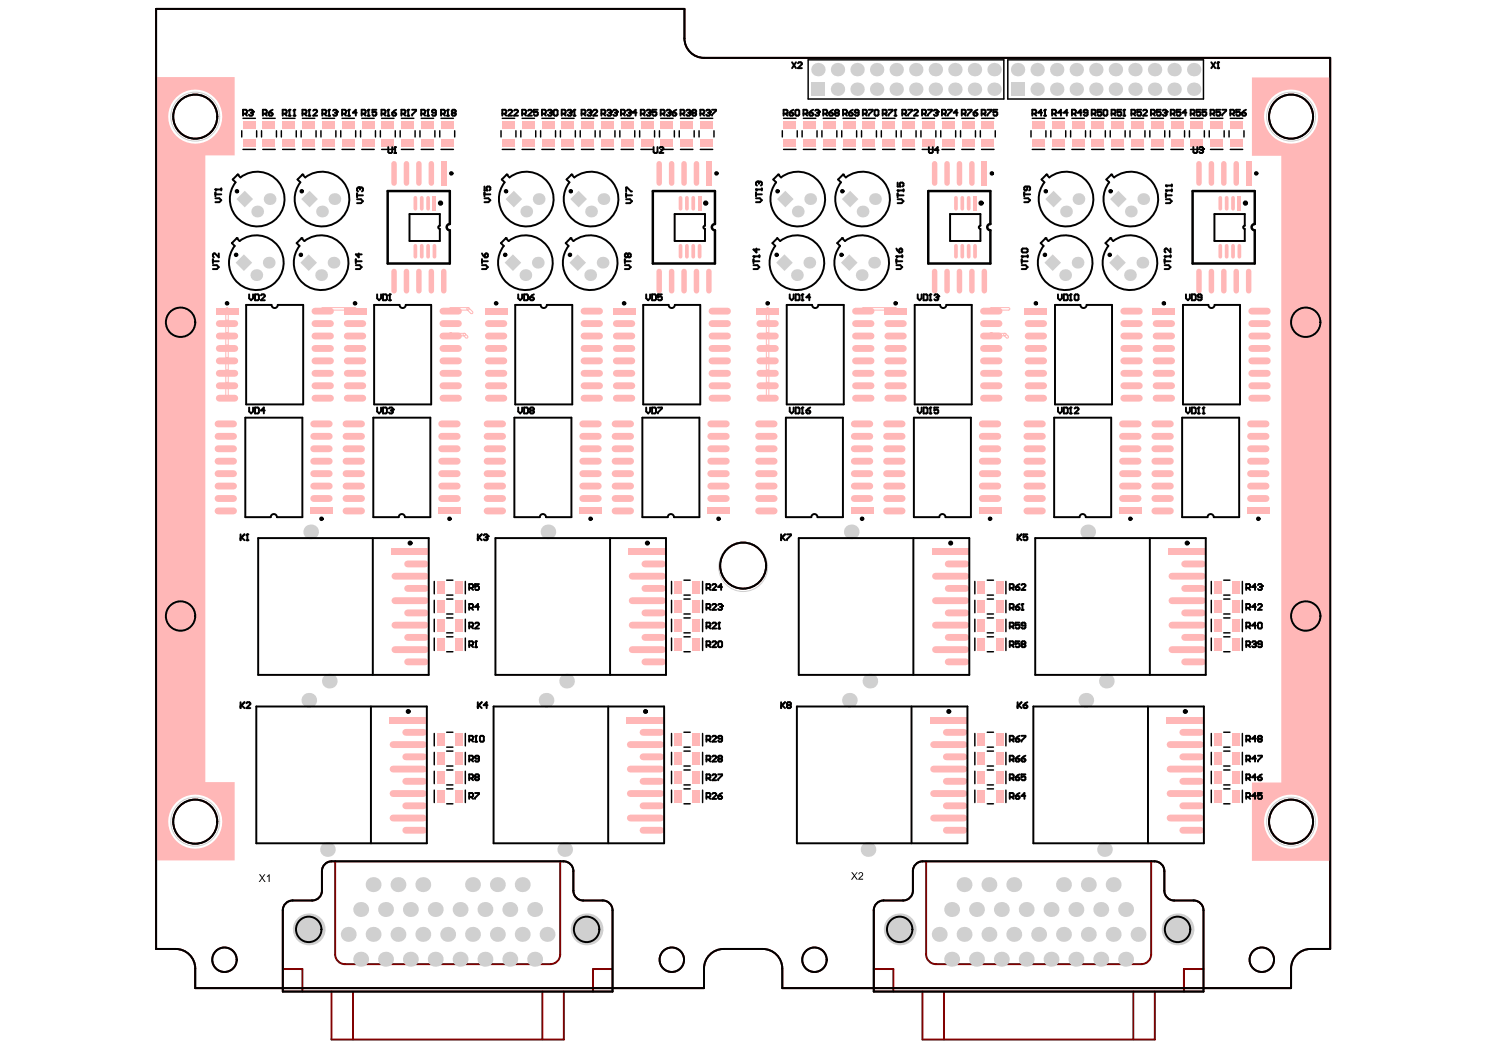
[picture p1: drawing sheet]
<svg xmlns="http://www.w3.org/2000/svg" width="210mm" height="148mm" viewBox="0 0 210 148" stroke-linecap="round" stroke-linejoin="round" font-family="sans-serif">
<g fill="none" stroke="#800000" stroke-width=".28">
<path d="M22 1.3h74.6v4.1a2.76 2.76 0 0 0 2.7 2.8h88.3v125.7h-2.7a2.76 2.76 0 0 0-2.8 2.8v2.7h-71.7v-2.7a2.76 2.76 0 0 0-2.8-2.8h-5.5a2.76 2.76 0 0 0-2.8 2.8v2.7h-71.8v-2.7a2.76 2.76 0 0 0-2.7-2.8h-2.8zM39.9 136.7h2.8v3.2M46 121.8l.8-.3h32.7a1.38 1.38 0 0 1 1.4 1.4v2.8a1.38 1.38 0 0 0 1.4 1.4h2.7a1.38 1.38 0 0 1 1.4 1.4v11.4h-46.5v-11.4a1.38 1.38 0 0 1 1.4-1.4h2.7a1.38 1.38 0 0 0 1.4-1.4v-2.8l.1-.4zM46.8 139.9v6.8h32.7v-6.8M47.3 121.5v13.2a1.38 1.38 0 0 0 1.4 1.4h28.9a1.38 1.38 0 0 0 1.4-1.4v-13.2M48.8 131.9h.1M48.8 131.8v.1M48.8 131.9v.1M48.8 131.7v.1M48.8 131.7h.1M48.8 132h.1M48.8 132.1h.1"/>
<path d="M48.9 131.6l-.1 .1M48.9 131.6h.1M48.9 132.1h.1M48.9 132.1l.1 .1M48.9 131.8v.1M48.9 131.9h.1M48.9 131.8h.1M48.9 131.9v.1M49 131.7h.1M49 132h.1M49 131.5l-.1 .1M49 131.5h.1"/>
<path d="M49 132.2h.1M49.1 132v.1M49.1 131.7h.1M49.1 132h.1M49.1 131.5h-.1M49.1 132.2h.1M49.1 131.6v.1M49.1 132.1h.1M49.1 131.6h.1M49.1 131.5h.1M49.2 132.1h.1M49.2 131.6h.1"/>
<path d="M49.2 131.5h.1M49.2 132.1h-.1M49.2 131.6v.1M49.2 131.7h.1M49.2 132l-.1 .1M49.2 132.2h-.1M49.2 132h.1M49.2 132.2h.1M49.2 131.5l.1 .1M49.3 132h-.1M49.3 132.2h-.1M49.3 131.7h.1"/>
<path d="M49.3 132.2h.1M49.3 132h.1M49.3 131.9v.1M49.3 131.8h.1M49.3 131.9h.1M49.3 132.1v.1M49.3 131.8v.1M49.3 132.1h.1M49.3 131.6h.1M49.4 132.1h-.1M49.4 132.1h.1M49.4 131.6h.1"/>
<path d="M49.4 131.6v.1M49.4 131.7h.1M49.4 132v.1M49.4 132h.1M49.5 132h.1M49.5 131.7v.1M49.5 131.8h.1M49.5 131.9v.1M49.5 131.9h.1M49.5 131.8v.1M49.8 139.9v6.8M50.5 128.4h.1"/>
<path d="M50.5 128.3v.1M50.5 128.3h.1M50.5 128.2v.1M50.6 128.4v.1M50.6 128.2h-.1M50.6 128.2h.1M50.6 128.1v.1M50.6 128.6h.1M50.6 128.1h.1M50.7 128.1h.1M50.7 128.3h.1M50.7 128.4h.1"/>
<path d="M50.7 128.3v.1M50.7 128.6h.1M50.7 128.6l.1 .1M50.7 128.2h.1M50.7 128.4v.1M50.7 128.5h.1M50.7 128v.1M50.7 128h.1M50.8 128.2h-.1M50.8 128.2h.1M50.8 128.5h.1M50.8 128h.1"/>
<path d="M50.8 128.7h.1M50.8 128.1h.1M50.9 128.1h.1M50.9 128.5h.1M50.9 128h-.1M50.9 128.7h.1M50.9 128h.1M51 128.5h-.1M51 128.5h.1M51 128h.1M51 128.2h.1M51 128.7h-.1"/>
<path d="M51 128.7h.1M51 128l.1 .1M51.1 128.5h-.1M51.1 128.4v.1M51.1 128.2h.1M51.1 128.3h.1M51.1 128.1h.1M51.1 128.4h.1M51.1 128.3v.1M51.1 128.6l-.1 .1M51.1 128.6h.1M51.2 128.1h.1"/>
<path d="M51.2 128.1v.1M51.2 128.2h.1M51.2 128.5l-.1 .1M51.2 128.5h.1M51.2 128.4v.1M51.2 128.4h.1M51.2 128.3h.1M51.2 128.3v.1M52.3 131.9h.1M52.3 131.8v.1M52.3 131.9v.1M52.3 131.7v.1"/>
<path d="M52.3 131.7h.1M52.3 132h.1M52.4 132.1h.1M52.4 131.6l-.1 .1M52.4 131.6h.1M52.4 131.9h.1M52.4 131.8v.1M52.4 131.8h.1M52.4 132.1l.1 .1M52.4 131.9l.1 .1M52.5 132h.1M52.5 131.7h.1"/>
<path d="M52.5 131.5l-.1 .1M52.5 131.5h.1M52.5 132.2h.1M52.6 131.5h-.1M52.6 132v.1M52.6 132h.1M52.6 132.2h.1M52.6 131.7h.1M52.6 131.5h.1M52.6 131.6v.1M52.6 132.1h.1M52.6 131.6h.1"/>
<path d="M52.7 131.5h.1M52.7 131.5h-.1M52.7 132.1h.1M52.7 131.6h.1M52.7 131.7h.1M52.7 132h.1M52.7 132.2h-.1M52.7 132.2h.1M52.7 131.5l.1 .1M52.8 132.2h-.1M52.8 132h-.1M52.8 131.7h.1"/>
<path d="M52.8 132h.1M52.8 131.9v.1M52.8 131.8h.1M52.8 131.9h.1M52.8 132.1v.1M52.8 131.6h.1M52.8 131.8v.1M52.8 132.1h.1M52.9 131.6h.1M52.9 132.1h-.1M52.9 132.1h.1M52.9 131.6l.1 .1"/>
<path d="M52.9 132v.1M52.9 132h.1M53 132h-.1M53 132h.1M53 131.8h.1M53 131.9v.1M53 131.9h.1M53 131.8v.1M54 128.3v.1M54 128.3h.1M54 128.4h.1M54 128.4l.1 .1"/>
<path d="M54.1 128.2l-.1 .1M54.1 128.2h.1M54.1 128.5h.1M54.1 128.1h.1M54.1 128.5v.1M54.1 128.6h.1M54.2 128.3v.1M54.2 128.3h.1M54.2 128.4h.1M54.2 128.1h-.1M54.2 128.4v.1M54.2 128.2v.1"/>
<path d="M54.2 128v.1M54.2 128.5h.1M54.2 128.2h.1M54.2 128.6h.1M54.2 128h.1M54.2 128.7h.1M54.3 128.7h.1M54.3 128.5h.1M54.3 128h.1M54.3 128.2h.1M54.3 128.1v.1M54.3 128.1h.1"/>
<path d="M54.4 128.5h.1M54.4 128.7h.1M54.4 128h-.1M54.4 128h.1M54.4 128.1h.1M54.5 128h.1M54.5 128.1v.1M54.5 128.2h.1M54.5 128.5h.1M54.5 128.7h-.1M54.5 128.7h.1M54.5 128.6v.1"/>
<path d="M54.5 128.6h.1M54.6 128.5h-.1M54.6 128.2h.1M54.6 128.6h-.1M54.6 128.4v.1M54.6 128l.1 .1M54.6 128.4l-.1 .1M54.6 128.3h.1M54.6 128.4h.1M54.6 128.3v.1M54.7 128.6h-.1M54.7 128.6h.1"/>
<path d="M54.7 128.1h.1M54.7 128.5h.1M54.7 128.2h.1M54.7 128.2v.1M54.7 128.4v.1M54.7 128.4h.1M54.7 128.3h.1M54.7 128.3v.1M55.8 124.8v.1M55.8 131.9h.1M55.8 124.9h.1M55.8 124.8h.1"/>
<path d="M55.8 124.9v.1M55.8 131.8v.1M55.8 131.9v.1M55.8 131.7v.1M55.8 131.7h.1M55.8 125h.1M55.8 124.7v.1M55.8 124.7h.1M55.8 124.6v.1M55.8 132l.1 .1M55.9 125h.1M55.9 132.1h.1"/>
<path d="M55.9 131.6l-.1 .1M55.9 124.6h.1M55.9 131.6h.1M55.9 125.1h.1M55.9 124.8h.1M55.9 124.8v.1M55.9 124.9h.1M55.9 131.8v.1M55.9 131.8h.1M55.9 131.9h.1M55.9 132.1l.1 .1M55.9 124.7v.1"/>
<path d="M56 124.7h-.1M56 131.8h-.1M56 131.9h.1M56 124.9h.1M56 131.9v.1M56 125.1h.1M56 124.5l-.1 .1M56 131.7h.1M56 132h.1M56 125h.1M56 124.7h.1M56 124.5h.1"/>
<path d="M56 131.5l-.1 .1M56 125.2h.1M56 131.5h.1M56 132.2h.1M56 124.6h.1M56.1 125h.1M56.1 132.2h.1M56.1 131.7h-.1M56.1 124.6l-.1 .1M56.1 132h.1M56.1 124.6h.1M56.1 131.5h-.1"/>
<path d="M56.1 131.7h.1M56.1 125.2h.1M56.1 131.5h.1M56.1 132v.1M56.1 131.6v.1M56.1 132.1h.1M56.1 124.5h-.1M56.1 131.6h.1M56.1 124.5h.1M56.2 132.1h-.1M56.2 124.5h.1M56.2 125h-.1"/>
<path d="M56.2 124.6h.1M56.2 125.2h.1M56.2 132.1h.1M56.2 131.5h-.1M56.2 125h.1M56.2 131.6h.1M56.2 131.5h.1M56.2 131.7h.1M56.2 132.2h-.1M56.2 132h.1M56.2 132.2h.1M56.2 124.6v.1"/>
<path d="M56.2 131.5l.1 .1M56.2 124.7h.1M56.3 132h.1M56.3 132.2h-.1M56.3 125h-.1M56.3 125.2h-.1M56.3 125h.1M56.3 131.7h.1M56.3 124.7h.1M56.3 125.2h.1M56.3 132.2h.1M56.3 125.1v.1"/>
<path d="M56.3 124.5h.1M56.3 125.1h.1M56.3 124.5l.1 .1M56.3 124.9v.1M56.3 124.9h.1M56.3 131.9v.1M56.3 124.7v.1M56.3 131.8h.1M56.3 131.9h.1M56.3 124.8h.1M56.3 131.8v.1M56.4 132.1l-.1 .1"/>
<path d="M56.4 131.6h.1M56.4 132.1h.1M56.4 124.6h.1M56.4 125.1h-.1M56.4 125.1h.1M56.4 125v.1M56.4 125h.1M56.4 131.6v.1M56.4 131.7h.1M56.4 124.7h.1M56.4 124.7l.1 .1M56.4 132v.1"/>
<path d="M56.5 132h-.1M56.5 132h.1M56.5 131.8h.1M56.5 124.9l-.1 .1M56.5 131.9v.1M56.5 124.8h.1M56.5 124.9h.1M56.5 131.9h.1M56.5 124.8v.1M56.5 131.8v.1M57.5 128.3v.1M57.5 128.3h.1"/>
<path d="M57.5 128.4h.1M57.6 128.4h.1M57.6 128.3h.1M57.6 128.4v.1M57.6 128.2v.1M57.6 128.2h.1M57.6 128.5h.1M57.6 128.1h.1M57.6 128.6h.1M57.7 128.3v.1M57.7 128.3h.1M57.7 128.4h.1"/>
<path d="M57.7 128.2v.1M57.7 128.4v.1M57.7 128.2h.1M57.7 128l-.1 .1M57.7 128.5h.1M57.7 128h.1M57.7 128.6h.1M57.7 128.6v.1M57.7 128.7h.1M57.8 128h-.1M57.8 128.2h.1M57.8 128.7h.1"/>
<path d="M57.8 128h.1M57.8 128.2h-.1M57.8 128.5h.1M57.8 128.1v.1M57.8 128.1h.1M57.9 128.7h.1M57.9 128.5h.1M57.9 128.1h-.1M57.9 128.1h.1M57.9 128h-.1M57.9 128h.1M58 128.1h.1"/>
<path d="M58 128h.1M58 128.5h.1M58 128.2h.1M58 128.7h-.1M58 128.7h.1M58 128.6v.1M58.1 128.5h-.1M58.1 128.2h.1M58.1 128.4v.1M58.1 128.4h.1M58.1 128v.1M58.1 128.4l-.1 .1"/>
<path d="M58.1 128.3h.1M58.1 128.1h.1M58.1 128.3v.1M58.1 128.6h.1M58.2 128.6h-.1M58.2 128.6h.1M58.2 128.1h.1M58.2 128.5h.1M58.2 128.2h.1M58.2 128.2v.1M58.2 128.4v.1M58.2 128.4h.1"/>
<path d="M58.2 128.3h.1M58.2 128.3v.1M59.3 131.9h.1M59.3 124.8v.1M59.3 124.9h.1M59.3 124.8h.1M59.3 124.9v.1M59.3 131.8v.1M59.3 131.9v.1M59.3 131.7v.1M59.3 131.7h.1M59.3 125h.1"/>
<path d="M59.3 124.7v.1M59.3 132h.1M59.3 124.7h.1M59.4 124.6l-.1 .1M59.4 132.1h.1M59.4 125h.1M59.4 124.6h.1M59.4 125v.1M59.4 131.6l-.1 .1M59.4 125.1h.1M59.4 131.6h.1M59.4 124.8v.1"/>
<path d="M59.4 124.8h.1M59.4 124.9h.1M59.4 131.8v.1M59.4 131.9h.1M59.4 131.8h.1M59.5 124.9h.1M59.5 131.8h.1M59.5 124.7l-.1 .1M59.5 132.1v.1M59.5 124.7h.1M59.5 131.9h.1M59.5 131.9v.1"/>
<path d="M59.5 125.1h.1M59.5 132h.1M59.5 124.9v.1M59.5 131.7h.1M59.5 125h.1M59.5 124.5l-.1 .1M59.5 124.5h.1M59.5 125.1l.1 .1M59.5 131.5l-.1 .1M59.5 131.5h.1M59.5 132.2h.1M59.6 124.6h-.1"/>
<path d="M59.6 132.2h.1M59.6 131.7h-.1M59.6 125h.1M59.6 131.7h.1M59.6 124.6l-.1 .1M59.6 132h.1M59.6 124.6h.1M59.6 132v.1M59.6 131.5h-.1M59.6 124.5h-.1M59.6 131.6v.1M59.6 125.2h.1"/>
<path d="M59.6 132.1h.1M59.6 131.5h.1M59.6 124.5h.1M59.6 131.6h.1M59.7 132.1h-.1M59.7 131.6h.1M59.7 125.2h-.1M59.7 124.6h-.1M59.7 124.6h.1M59.7 125.2h.1M59.7 125h-.1M59.7 131.5h-.1"/>
<path d="M59.7 124.5h.1M59.7 125h.1M59.7 132.1h.1M59.7 131.5h.1M59.7 132v.1M59.7 131.7h.1M59.7 132h.1M59.7 132.2h-.1M59.7 124.6v.1M59.7 124.6l.1 .1M59.7 132.2h.1M59.7 124.7h.1"/>
<path d="M59.7 131.5l.1 .1M59.8 125h-.1M59.8 132h.1M59.8 131.7h.1M59.8 132.2h.1M59.8 124.7h.1M59.8 125.2h-.1M59.8 125.2h.1M59.8 125h.1M59.8 124.5h.1M59.8 125.1h.1M59.8 124.9v.1"/>
<path d="M59.8 131.8h.1M59.8 131.9v.1M59.8 124.9h.1M59.8 124.7v.1M59.8 131.9h.1M59.8 124.8h.1M59.8 124.5l.1 .1M59.8 132.1v.1M59.8 131.6h.1M59.8 131.8v.1M59.9 124.8h.1M59.9 132.1h-.1"/>
<path d="M59.9 131.6h.1M59.9 124.6h.1M59.9 132.1h.1M59.9 125.1h-.1M59.9 125v.1M59.9 125h.1M59.9 131.6v.1M59.9 131.7h.1M59.9 124.7h.1M60 125h-.1M60 124.7v.1M60 132l-.1 .1"/>
<path d="M60 132h.1M60 131.8h.1M60 124.9v.1M60 131.9v.1M60 131.9h.1M60 124.9h.1M60 124.8h.1M60 124.8v.1M60 131.8v.1M61.1 128.3v.1M61.1 128.3h.1M61.1 128.4h.1"/>
<path d="M61.1 128.4v.1M61.1 128.5h.1M61.1 128.2v.1M61.1 128.2h.1M61.1 128.1h.1M61.1 128.6h.1M61.2 128.6h.1M61.2 128.3v.1M61.2 128.3h.1M61.2 128.4h.1M61.2 128.1h-.1M61.2 128.2v.1"/>
<path d="M61.2 128.2h.1M61.2 128.4v.1M61.2 128v.1M61.2 128.5h.1M61.2 128h.1M61.3 128h-.1M61.3 128.2h-.1M61.3 128.7h.1M61.3 128.5h.1M61.3 128h.1M61.3 128.2h.1M61.3 128.1v.1"/>
<path d="M61.3 128.1h.1M61.4 128.1h-.1M61.4 128h-.1M61.4 128.5h.1M61.4 128.7h.1M61.4 128h.1M61.4 128.1h.1M61.5 128.5h-.1M61.5 128.5h.1M61.5 128.2h.1M61.5 128.7h-.1M61.5 128.7h.1"/>
<path d="M61.5 128h.1M61.6 128h.1M61.6 128.2h.1M61.6 128.6l-.1 .1M61.6 128.5h-.1M61.6 128.6h.1M61.6 128.5h.1M61.6 128.4v.1M61.6 128l.1 .1M61.6 128.4h.1M61.6 128.3h.1M61.6 128.3v.1"/>
<path d="M61.7 128.1h.1M61.7 128.6h-.1M61.7 128.6h.1M61.7 128.5v.1M61.7 128.5h.1M61.7 128.2h.1M61.7 128.2v.1M61.7 128.4v.1M61.7 128.4h.1M61.7 128.3h.1M61.7 128.3v.1M62.8 131.9h.1"/>
<path d="M62.8 131.8v.1M62.8 131.8h.1M62.8 131.9v.1M62.8 132h.1M62.8 131.7v.1M62.9 131.7h.1M62.9 132h.1M62.9 132v.1M62.9 132.1h.1M62.9 131.6h.1M62.9 131.9h.1M62.9 131.8h.1"/>
<path d="M63 131.9h.1M63 131.8h.1M63 132.1v.1M63 131.7v.1M63 131.7h.1M63 131.6h-.1M63 132h.1M63 132.2h.1M63 131.5v.1M63 131.5h.1M63.1 131.7h-.1M63.1 131.7h.1"/>
<path d="M63.1 132h.1M63.1 132.2h.1M63.1 132.1h.1M63.1 131.5h-.1M63.1 131.6h.1M63.1 131.5h.1M63.2 132.2h.1M63.2 131.6h-.1M63.2 131.6h.1M63.2 131.5h.1M63.2 132.1h-.1M63.2 132.1h.1"/>
<path d="M63.2 132h.1M63.2 131.7h.1M63.3 132.2h-.1M63.3 131.7h.1M63.3 132.2h.1M63.3 131.5h.1M63.3 132h-.1M63.3 132h.1M63.3 131.5l.1 .1M63.3 131.7v.1M63.3 132.1v.1M63.3 131.8h.1"/>
<path d="M63.3 131.9v.1M63.3 132.1h.1M63.3 131.9h.1M63.4 131.8h.1M63.4 131.9h.1M63.4 131.8v.1M63.4 132.1h-.1M63.4 131.6h.1M63.4 132.1h.1M63.4 132v.1M63.4 131.7h.1M63.4 132h.1"/>
<path d="M63.5 131.7h.1M63.5 132h.1M63.5 131.7v.1M63.5 131.9v.1M63.5 131.9h.1M63.5 131.8h.1M63.5 131.8v.1M64.6 128.3v.1M64.6 128.3h.1M64.6 128.4h.1M64.6 128.4v.1M64.6 128.2v.1"/>
<path d="M64.6 128.2h.1M64.6 128.5h.1M64.6 128.1h.1M64.6 128.6h.1M64.7 128.3v.1M64.7 128.3h.1M64.7 128.4h.1M64.7 128.1h-.1M64.7 128.4v.1M64.7 128v.1M64.7 128.5h.1M64.7 128.2v.1"/>
<path d="M64.7 128.6h.1M64.7 128.2h.1M64.7 128h.1M64.8 128.5h.1M64.8 128h-.1M64.8 128.7h.1M64.8 128h.1M64.8 128.2h.1M64.8 128.2h-.1M64.8 128.1v.1M64.8 128.1h.1M64.9 128.7h.1"/>
<path d="M64.9 128.1h-.1M64.9 128.5h.1M64.9 128.1h.1M64.9 128h-.1M64.9 128h.1M65 128.1h.1M65 128h.1M65 128.5h.1M65 128.2h.1M65 128.7h-.1M65 128.7h.1M65.1 128.7h-.1"/>
<path d="M65.1 128h.1M65.1 128.2h.1M65.1 128.6v.1M65.1 128.5h-.1M65.1 128.5h.1M65.1 128.6h.1M65.1 128.4v.1M65.1 128v.1M65.1 128.4h.1M65.1 128.3h.1M65.1 128.1h.1M65.1 128.3v.1"/>
<path d="M65.2 128.6h-.1M65.2 128.6h.1M65.2 128.1h.1M65.2 128.5h.1M65.2 128.1v.1M65.2 128.2h.1M65.2 128.2v.1M65.2 128.4v.1M65.2 128.4h.1M65.2 128.3h.1M65.2 128.3v.1M66.3 124.8v.1"/>
<path d="M66.3 124.9h.1M66.3 124.8h.1M66.3 131.8v.1M66.3 131.9h.1M66.3 131.8h.1M66.3 131.9v.1M66.3 124.9v.1M66.3 132h.1M66.3 131.7v.1M66.3 132l.1 .1M66.3 125h.1M66.3 124.7v.1"/>
<path d="M66.4 125h.1M66.4 124.7h-.1M66.4 124.7h.1M66.4 124.6v.1M66.4 124.6h.1M66.4 131.7h-.1M66.4 132.1h.1M66.4 131.6h.1M66.4 125v.1M66.4 125.1h.1M66.4 132.1l.1 .1M66.4 124.8h.1"/>
<path d="M66.4 124.8v.1M66.4 124.9h.1M66.5 131.8v.1M66.5 131.9h.1M66.5 131.8h.1M66.5 124.8h.1M66.5 131.6h-.1M66.5 124.9h.1M66.5 124.7v.1M66.5 124.7h.1M66.5 125.1h.1M66.5 124.5l-.1 .1"/>
<path d="M66.5 131.7h.1M66.5 132h.1M66.5 125h.1M66.5 124.5h.1M66.5 132.2h.1M66.5 125.1l.1 .1M66.6 131.5l-.1 .1M66.6 132h.1M66.6 132.2h.1M66.6 125h.1M66.6 124.6l-.1 .1M66.6 124.6h.1"/>
<path d="M66.6 131.5h.1M66.6 124.6v.1M66.6 131.7h.1M66.6 132v.1M66.6 124.5h-.1M66.6 125.2h.1M66.6 131.6v.1M66.6 132.1h.1M66.6 124.5h.1M66.6 131.6h.1M66.7 124.5h.1M66.7 132.1h.1"/>
<path d="M66.7 131.6h-.1M66.7 131.6h.1M66.7 131.6v.1M66.7 125.2h.1M66.7 125h-.1M66.7 124.6h.1M66.7 125h.1M66.7 132.2h.1M66.7 132v.1M66.7 131.7h.1M66.7 132h.1M66.7 124.6l.1 .1"/>
<path d="M66.7 131.5h.1M66.8 131.7h.1M66.8 124.6v.1M66.8 125h.1M66.8 132.2h-.1M66.8 125.2h-.1M66.8 131.5h.1M66.8 124.7h.1M66.8 132h.1M66.8 125.2h.1M66.8 125.1v.1M66.8 124.5h.1"/>
<path d="M66.8 131.5l.1 .1M66.8 125.1h.1M66.8 124.9v.1M66.8 132.1v.1M66.8 124.9h.1M66.8 131.9v.1M66.8 124.7v.1M66.8 131.9h.1M66.8 132.1h.1M66.8 131.8h.1M66.8 124.8h.1M66.9 131.9h-.1"/>
<path d="M66.9 124.9h-.1M66.9 131.9h.1M66.9 124.9h.1M66.9 124.5v.1M66.9 131.8h.1M66.9 124.8h.1M66.9 131.8v.1M66.9 132.1h-.1M66.9 131.6h.1M66.9 124.6h.1M66.9 132.1h.1M66.9 125.1h-.1"/>
<path d="M66.9 125.1h.1M66.9 125v.1M66.9 131.6v.1M66.9 125h.1M66.9 131.7h.1M66.9 132v.1M66.9 124.6l.1 .1M67 125h.1M67 124.7h.1M67 124.7v.1M67 131.7h.1M67 132h-.1"/>
<path d="M67 132h.1M67 131.7v.2M67 124.9v.1M67 131.9v.1M67 131.9h.1M67 124.9h.1M67 124.8h.1M67 124.8v.1M68.1 128.3v.1M68.1 128.3h.1M68.1 128.4h.1M68.1 128.4v.1"/>
<path d="M68.1 128.2v.1M68.1 128.2h.1M68.1 128.5h.1M68.1 128.1v.1M68.1 128.1h.1M68.1 128.6h.1M68.2 128.6h.1M68.2 128.3v.1M68.2 128.3h.1M68.2 128.4h.1M68.2 128.2v.1M68.2 128.4v.1"/>
<path d="M68.2 128l-.1 .1M68.2 128.5h.1M68.2 128.2h.1M68.2 128h.1M68.3 128.2h-.1M68.3 128.5h.1M68.3 128h-.1M68.3 128.6v.1M68.3 128.2h.1M68.3 128h.1M68.3 128.7h.1M68.3 128.1v.1"/>
<path d="M68.3 128.1h.1M68.4 128.5h.1M68.4 128.7h.1M68.4 128.1h.1M68.4 128h-.1M68.4 128h.1M68.5 128.1h.1M68.5 128.5h.1M68.5 128.2h.1M68.5 128.7h.1M68.6 128.7h-.1M68.6 128h.1"/>
<path d="M68.6 128.5h.1M68.6 128.5h-.1M68.6 128.2h.1M68.6 128.6v.1M68.6 128.4v.1M68.6 128v.1M68.6 128.4h.1M68.6 128.3h.1M68.6 128.1h.1M68.6 128.3v.1M68.7 128.6h-.1M68.7 128.6h.1"/>
<path d="M68.7 128.1h.1M68.7 128.5v.1M68.7 128.5h.1M68.7 128.2h.1M68.7 128.2v.1M68.7 128.4v.1M68.7 128.3h.1M68.7 128.4h.1M68.8 128.4h-.1M68.8 128.3h.1M68.8 128.4h.1M68.8 128.3v.1"/>
<path d="M69.8 124.8v.1M69.8 124.8h.1M69.8 124.9h.1M69.8 131.8v.1M69.8 131.9h.1M69.8 131.8h.1M69.8 131.9v.1M69.8 124.9l.1 .1M69.8 132h.1M69.8 131.7v.1M69.8 132l.1 .1M69.8 125h.1"/>
<path d="M69.9 124.7l-.1 .1M69.9 125h.1M69.9 124.6v.1M69.9 124.6h.1M69.9 131.6l-.1 .1M69.9 132.1h.1M69.9 131.6h.1M69.9 125.1h.1M69.9 132.1l.1 .1M70 124.8v.1M70 124.8h.1M70 124.9h.1"/>
<path d="M70 131.8v.1M70 131.9h.1M70 131.8h.1M70 131.6h-.1M70 125.1h.1M70 124.7v.1M70 131.6h.1M70 124.7h.1M70 132h.1M70 124.5l-.1 .1M70 131.7h.1M70 125h.1"/>
<path d="M70 124.5h.1M70 132.2h.1M70 125.2h.1M70.1 132.2h.1M70.1 132h.1M70.1 125h.1M70.1 131.5l-.1 .1M70.1 131.7h.1M70.1 124.6v.1M70.1 124.6l-.1 .1M70.1 124.6h.1M70.1 131.5h.1"/>
<path d="M70.1 132v.1M70.1 125.2h.1M70.1 124.5h-.1M70.1 131.6v.1M70.1 132.1h.1M70.1 124.5h.1M70.1 131.5h.2M70.2 131.6h-.1M70.2 132.1h.1M70.2 124.5h-.1M70.2 124.5h.1M70.2 131.6h.1"/>
<path d="M70.2 125.2h.1M70.2 124.6h-.1M70.2 124.6h.1M70.2 131.6v.1M70.2 125h.1M70.2 132.2h.1M70.2 132v.1M70.2 132h.1M70.2 131.7h.1M70.2 124.6l.1 .1M70.3 131.5h.1M70.3 131.7h.1"/>
<path d="M70.3 124.6v.1M70.3 124.7h.1M70.3 132h.1M70.3 125h.1M70.3 125.2h-.1M70.3 125.2h.1M70.3 124.5h.1M70.3 131.5l.1 .1M70.3 125.1h.1M70.3 124.5l.1 .1M70.3 124.9v.1M70.3 124.9h.1"/>
<path d="M70.3 131.7v.1M70.3 131.9v.1M70.3 124.7l.1 .1M70.4 132.1l-.1 .1M70.4 131.8h.1M70.4 124.8h.1M70.4 131.9h.1M70.4 124.9h.1M70.4 125.1h-.1M70.4 132.1h.1M70.4 131.8v.1M70.4 131.6h.1"/>
<path d="M70.4 124.6h.1M70.4 125.1h.1M70.4 131.6v.1M70.4 125h.1M70.4 131.7h.1M70.5 125h-.1M70.5 125h.1M70.5 124.7h.1M70.5 124.7v.1M70.5 131.7h.1M70.5 132l-.1 .1M70.5 132h.1"/>
<path d="M70.5 131.7v.1M70.5 131.9v.1M70.5 124.9v.1M70.5 131.9h.1M70.5 131.8v.1M70.5 124.9h.1M70.5 124.8h.1M70.5 124.8v.1M71.6 128.3v.1M71.6 128.3h.1M71.6 128.4h.1M71.6 128.4v.1"/>
<path d="M71.6 128.2v.1M71.6 128.2h.1M71.6 128.5h.1M71.6 128.1h.1M71.6 128.5v.1M71.6 128.6h.1M71.6 128.6h.2M71.7 128.1h-.1M71.7 128.3v.1M71.7 128.3h.1M71.7 128.4h.1M71.7 128.1h.1"/>
<path d="M71.7 128.2v.1M71.7 128.4l.1 .1M71.7 128v.1M71.7 128.5h.1M71.7 128.2h.1M71.8 128.2h-.1M71.8 128.2h.1M71.8 128.6h.1M71.8 128.5h.1M71.8 128h-.1M71.8 128h.1M71.8 128.7h.1"/>
<path d="M71.8 128.1v.1M71.9 128.5h.1M71.9 128.1h.1M71.9 128h-.1M71.9 128.7h.1M71.9 128h.1M72 128.1h.1M72 128h.1M72 128.5h.1M72 128.1v.1M72 128.2h.1M72 128.7h.1"/>
<path d="M72.1 128.2h.1M72.1 128h.1M72.1 128.5h.1M72.1 128.6v.1M72.1 128.6h.1M72.1 128.5h-.1M72.1 128l.1 .1M72.1 128.4v.1M72.1 128.3h.1M72.1 128.4h.1M72.1 128.3v.1M72.2 128.6h-.1"/>
<path d="M72.2 128.6h.1M72.2 128.1h.1M72.2 128.5h.1M72.2 128.2h.1M72.2 128.2l.1 .1M72.3 128.4l-.1 .1M72.3 128.4h.1M72.3 128.3h.1M72.3 128.3v.1M73.3 124.8v.1M73.3 124.8h.1M73.3 124.9h.1"/>
<path d="M73.3 131.8v.1M73.3 131.9h.1M73.3 131.8h.1M73.3 131.9v.1M73.3 124.9l.1 .1M73.3 124.7v.1M73.3 132h.1M73.3 132l.1 .1M73.4 125h.1M73.4 124.7h-.1M73.4 124.7h.1M73.4 124.6v.1"/>
<path d="M73.4 131.7l-.1 .1M73.4 132.1h.1M73.4 131.6h.1M73.4 124.6h.1M73.4 125.1h.1M73.4 132.1l.1 .1M73.5 124.8h.1M73.5 124.9h.1M73.5 131.8v.1M73.5 131.9h.1M73.5 131.8h.1M73.5 131.6h.1"/>
<path d="M73.5 124.7v.1M73.5 125.1h.1M73.5 124.7h.1M73.5 124.5l-.1 .1M73.5 131.7h.1M73.5 132h.1M73.5 124.5h.1M73.5 125h.1M73.5 132.2h.1M73.5 125.2h.1M73.6 131.7h-.1M73.6 125h.1"/>
<path d="M73.6 132.2h.1M73.6 124.7h-.1M73.6 131.5l-.1 .1M73.6 132h.1M73.6 124.6v.1M73.6 131.7h.1M73.6 131.5h.1M73.6 124.6h.1M73.6 124.6l-.1 .1M73.6 125.2h.1M73.6 132v.1M73.6 132l.1 .1"/>
<path d="M73.6 131.6v.1M73.6 132.1h.1M73.6 131.6h.1M73.6 124.5h-.1M73.6 124.5h.1M73.7 124.5h-.1M73.7 131.6h.1M73.7 132.1h.1M73.7 124.5h.1M73.7 131.6v.1M73.7 125.2h.1M73.7 125h.1"/>
<path d="M73.7 131.6h-.1M73.7 124.6h.1M73.7 132.2h.1M73.7 132l-.1 .1M73.7 132v.1M73.7 131.7h.1M73.7 131.5h.1M73.7 132h.1M73.8 124.6h.1M73.8 125h.1M73.8 131.5h.1M73.8 131.7h.1"/>
<path d="M73.8 132h.1M73.8 132.2h-.1M73.8 125h-.1M73.8 124.6v.1M73.8 132.2h.1M73.8 125.2h-.1M73.8 125.2h.1M73.8 124.7h.1M73.8 124.5h.1M73.8 125.1h.1M73.8 131.5l.1 .1M73.8 132.1v.1"/>
<path d="M73.8 124.9h.1M73.8 131.9v.1M73.8 124.9v.1M73.9 124.9l-.1 .1M73.9 124.7v.1M73.9 124.9h.1M73.9 132.1h-.1M73.9 131.8h.1M73.9 124.8h.1M73.9 131.9h.1M73.9 124.5v.1M73.9 131.8v.1"/>
<path d="M73.9 132.1h.1M73.9 124.6h.1M73.9 131.6h.1M73.9 125.1h-.1M73.9 125.1h.1M73.9 125v.1M73.9 131.6v.1M73.9 125h.1M73.9 131.7h.1M74 132l-.1 .1M74 124.6h.1M74 124.6v.1"/>
<path d="M74 125h.1M74 124.7v.1M74 131.7h.1M74 132h.1M74 131.7v.1M74 131.9v.1M74 124.9v.1M74 131.9h.1M74 131.8v.1M74 124.9h.1M74 124.8h.1M74 124.8v.1"/>
<path d="M75.1 128.3v.1M75.1 128.3h.1M75.1 128.4h.1M75.1 128.4v.1M75.1 128.2v.1M75.1 128.5h.1M75.1 128.2h.1M75.1 128.1h.1M75.2 128.6h.1M75.2 128.3v.1M75.2 128.3h.1M75.2 128.4h.1"/>
<path d="M75.2 128.4l.1 .1M75.2 128.2h.1M75.2 128v.1M75.3 128.5h.1M75.3 128.6h.1M75.3 128.2h-.1M75.3 128h-.1M75.3 128h.1M75.3 128.6v.1M75.3 128.2h.1M75.3 128.7h.1M75.3 128.1v.1"/>
<path d="M75.3 128.1h.1M75.4 128.1h-.1M75.4 128.7h.1M75.4 128.1h.1M75.4 128.5h.1M75.4 128h-.1M75.4 128h.1M75.5 128.1h.1M75.5 128.5h-.1M75.5 128.7h-.1M75.5 128.5h.1M75.5 128h.1"/>
<path d="M75.5 128.7h.1M75.5 128.2h.1M75.6 128h.1M75.6 128.2h.1M75.6 128.5h.1M75.6 128.7h.1M75.6 128.5h-.1M75.6 128.6v.1M75.6 128.4v.1M75.6 128v.1M75.6 128.4h.1M75.6 128.3h.1"/>
<path d="M75.6 128.1h.1M75.6 128.3v.1M75.7 128.6h-.1M75.7 128.1h.1M75.7 128.6h.1M75.7 128.5h.1M75.7 128.1v.1M75.7 128.2l.1 .1M75.8 128.4l-.1 .1M75.8 128.3h.1M75.8 128.4h.1M75.8 128.3v.1"/>
<path d="M76.5 139.9v6.8M76.8 131.8v.1M76.8 131.9h.1M76.8 131.8h.1M76.8 131.9v.1M76.8 132h.1M76.8 131.7v.1M76.9 132v.1M76.9 131.7h-.1M76.9 131.6v.1M76.9 131.6h.1M76.9 132.1h.1"/>
<path d="M77 132.1v.1M77 131.6h.1M77 131.8v.1M77 131.9h.1M77 131.8h.1M77 132h.1M77 131.7h.1M77 132.2h.1M77.1 131.7h-.1M77.1 132.2h.1M77.1 132h.1M77.1 131.7h.1"/>
<path d="M77.1 131.5l-.1 .1M77.1 132v.1M77.1 131.5h.1M77.1 132l.1 .1M77.1 131.6v.1M77.1 132.1h.1M77.2 131.6l-.1 .1M77.2 131.6h.1M77.2 131.5h.1M77.2 131.5h-.1M77.2 132.1h.1M77.2 131.6v.1"/>
<path d="M77.2 131.6h-.1M77.2 132.2h.1M77.2 132v.1M77.2 132h.1M77.2 131.7h.1M77.3 132h-.1M77.3 131.7h.1M77.3 132.2h-.1M77.3 131.5h.1M77.3 132.2h.1M77.3 132h.1M77.3 131.5l.1 .1"/>
<path d="M77.4 132h-.1M77.4 131.8h.1M77.4 131.9v.1M77.4 132.1l-.1 .1M77.4 131.9h.1M77.4 132.1h.1M77.4 131.8v.1M77.4 131.6h.1M77.4 131.6l.1 .1M77.5 132.1h-.1M77.5 131.7h.1M77.5 132v.1"/>
<path d="M77.5 131.7v.1M77.5 131.8h.1M77.5 131.9v.1M77.5 131.9h.1M77.5 131.8v.1M86.4 136.7h-2.8v3.2M123.3 136.7h2.7v3.2M129.3 121.8l.9-.3h32.7a1.38 1.38 0 0 1 1.3 1.4v2.8a1.38 1.38 0 0 0 1.4 1.4h2.8a1.38 1.38 0 0 1 1.4 1.4v11.4h-46.5v-11.4a1.38 1.38 0 0 1 1.3-1.4h2.8a1.38 1.38 0 0 0 1.4-1.4v-2.8v-.4zM130.1 139.9v6.8h32.8v-6.8M130.6 121.5v13.2a1.38 1.38 0 0 0 1.4 1.4h29a1.38 1.38 0 0 0 1.4-1.4v-13.2M132.1 131.9h.1M132.2 131.9h.1"/>
<path d="M132.2 131.9v.1M132.2 131.7l-.1 .2M132.2 131.7h.1M132.2 132v.1M132.2 132.1h.1M132.2 131.6v.1M132.2 131.6h.1M132.3 131.6h-.1M132.3 131.6h.1M132.3 132.1h.1M132.3 131.8v.1M132.3 131.9h.1"/>
<path d="M132.3 131.8h.1M132.3 132.1l.1 .1M132.3 131.9v.1M132.3 131.7h.1M132.3 132h.1M132.4 131.5l-.1 .1M132.4 131.7h-.1M132.4 131.7h.1M132.4 132h.1M132.4 131.5h.1M132.4 132.2h.1M132.4 132v.1"/>
<path d="M132.4 132l.1 .1M132.4 132.1h.1M132.4 131.6v.1M132.5 132.1h.1M132.5 131.6h-.1M132.5 131.6h.1M132.5 131.5h-.1M132.5 131.5h.1M132.5 131.6v.1M132.5 132v.1M132.5 132h.1M132.5 131.7h.1"/>
<path d="M132.6 131.7h.1M132.6 132.2h-.1M132.6 132h.1M132.6 132h-.1M132.6 131.5h.1M132.6 132.2h.1M132.6 131.5l.1 .1M132.7 131.7h.1M132.7 132h-.1M132.7 132h.1M132.7 131.9v.1M132.7 131.8h.1"/>
<path d="M132.7 131.9h.1M132.7 131.8v.1M132.7 132.1l-.1 .1M132.7 131.6h.1M132.7 132.1h.1M132.8 131.6h.1M132.8 131.6v.1M132.8 131.7h.1M132.8 132v.1M132.8 132h.1M132.8 131.8h.1M132.8 131.9v.1"/>
<path d="M132.8 131.9h.1M132.8 131.8v.1M133.2 139.9v6.8M133.9 128.4h.1M133.9 128.3v.1M133.9 128.3h.1M133.9 128.2v.1M133.9 128.4l.1 .1M133.9 128.2h.1M134 128.1l-.1 .1M134 128.6h.1M134 128.1h.1"/>
<path d="M134 128.3h.1M134 128.4h.1M134 128.3v.1M134.1 128.4h.1M134.1 128.3h-.1M134.1 128.6v.1M134.1 128.2h.1M134.1 128.4v.1M134.1 128.5h.1M134.1 128l-.1 .1M134.1 128h.1M134.2 128.5h.1"/>
<path d="M134.2 128.7h.1M134.2 128h-.1M134.2 128.1h.1M134.3 128.1h.1M134.3 128.5h.1M134.3 128h-.1M134.3 128h.1M134.3 128.7h-.1M134.3 128.7h.1M134.3 128.2h.1M134.4 128.7h-.1M134.4 128.5h-.1"/>
<path d="M134.4 128.2h.1M134.4 128.7h.1M134.4 128v.1M134.4 128.5h.1M134.4 128.4v.1M134.4 128.4h.1M134.4 128.3h.1M134.4 128.1h.1M134.4 128.3v.1M134.5 128.6l-.1 .1M134.5 128.6h.1M134.5 128.1h.1"/>
<path d="M134.5 128.5v.1M134.5 128.1v.1M134.5 128.2h.1M134.6 128.5h-.1M134.6 128.5h.1M134.6 128.4v.1M134.6 128.4h.1M134.6 128.3h.1M134.6 128.3v.1M135.7 131.9h.1M135.7 131.8v.1M135.7 131.9v.1"/>
<path d="M135.7 131.7v.1M135.7 131.7h.1M135.7 132h.1M135.7 132.1h.1M135.7 131.6v.1M135.7 131.6h.1M135.8 132.1h.1M135.8 131.6h-.1M135.8 131.6h.1M135.8 131.8v.1M135.8 131.9h.1M135.8 131.8h.1"/>
<path d="M135.8 132.1l.1 .1M135.8 131.9v.1M135.8 132h.1M135.8 131.7h.1M135.9 132h.1M135.9 131.5l-.1 .1M135.9 131.7h-.1M135.9 131.7h.1M135.9 131.5h.1M135.9 132.2h.1M135.9 132l.1 .1M135.9 132.1h.1"/>
<path d="M136 131.6l-.1 .1M136 132.1h.1M136 131.5h-.1M136 131.6h.1M136 131.5h.1M136 131.6l.1 .1M136.1 132l-.1 .1M136.1 131.7h.1M136.1 131.5h.1M136.1 132h-.1M136.1 132h.1M136.1 132.2h-.1"/>
<path d="M136.1 132.2h.1M136.1 131.5l.1 .1M136.2 132h-.1M136.2 131.7h.1M136.2 132h.1M136.2 131.7v.1M136.2 131.8h.1M136.2 131.9v.1M136.2 131.9h.1M136.2 132.1l-.1 .1M136.2 131.6h.1M136.2 131.8v.1"/>
<path d="M136.2 132.1h.1M136.3 131.6h.1M136.3 132.1h-.1M136.3 132.1h.1M136.3 131.6v.1M136.3 131.7h.1M136.3 132v.1M136.3 132h.1M136.3 131.8h.1M136.3 131.9v.1M136.3 131.9h.1M136.3 131.8v.1"/>
<path d="M137.4 128.3v.1M137.4 128.4h.1M137.4 128.3h.1M137.4 128.4v.1M137.4 128.5h.1M137.5 128.5h.1M137.5 128.2l-.1 .1M137.5 128.2h.1M137.5 128.1h.1M137.5 128.6h.1M137.5 128.3v.1M137.5 128.3h.1"/>
<path d="M137.5 128.4h.1M137.6 128.6h.1M137.6 128.3h-.1M137.6 128.4h.1M137.6 128.3h.1M137.6 128.1h-.1M137.6 128.4v.1M137.6 128.2v.1M137.6 128v.1M137.6 128.5h.1M137.6 128.2h.1M137.6 128h.1"/>
<path d="M137.6 128.7h.1M137.7 128.5h.1M137.7 128.2h-.1M137.7 128.1v.1M137.7 128.1h.1M137.7 128h-.1M137.7 128.7h.1M137.7 128h.1M137.8 128h.1M137.8 128.7h.1M137.8 128.5h-.1M137.8 128.5h.1"/>
<path d="M137.8 128.1h.1M137.8 128.2h.1M137.9 128.2h.1M137.9 128.5h.1M137.9 128.7h-.1M137.9 128.7h.1M137.9 128h.1M137.9 128.6v.1M137.9 128.6h.1M137.9 128l.1 .1M137.9 128.3h.1M137.9 128.4h.1"/>
<path d="M138 128.4h.1M138 128.3h.1M138 128.3v.1M138 128.6h-.1M138 128.6h.1M138 128.1h.1M138 128.5h.1M138 128.2h.1M138.1 128.5h-.1M138.1 128.5h.1M138.1 128.2h.1M138.1 128.2v.1"/>
<path d="M138.1 128.4v.1M138.1 128.4h.1M138.1 128.3h.1M138.1 128.3v.1M139.2 124.8v.1M139.2 131.9h.1M139.2 124.8h.1M139.2 124.9h.1M139.2 124.9v.1M139.2 131.8v.1M139.2 131.9v.1M139.2 131.7v.1"/>
<path d="M139.2 131.7h.1M139.2 125h.1M139.2 124.7v.1M139.2 124.6v.1M139.2 124.6h.1M139.2 132v.1M139.2 132.1h.1M139.2 131.6v.1M139.2 131.6h.1M139.2 125.1h.1M139.3 131.6h-.1M139.3 132.1h.1"/>
<path d="M139.3 131.6h.1M139.3 124.8v.1M139.3 124.8h.1M139.3 124.9h.1M139.3 131.8v.1M139.3 131.9h.1M139.3 131.8h.1M139.3 124.7v.1M139.3 132.1l.1 .1M139.3 124.7h.1M139.3 131.9v.1M139.3 131.7v.1"/>
<path d="M139.3 125.1h.1M139.3 131.7h.1M139.3 124.5l-.1 .1M139.3 132h.1M139.3 124.5h.1M139.3 125h.1M139.4 125.1h.1M139.4 125h.1M139.4 124.5h-.1M139.4 124.7h.1M139.4 131.5l-.1 .1M139.4 124.7h-.1"/>
<path d="M139.4 131.7h-.1M139.4 131.7h.1M139.4 132h.1M139.4 125.2h.1M139.4 124.5h.1M139.4 131.5h.1M139.4 132.2h.1M139.4 124.6v.1M139.4 124.6h.1M139.4 132l.1 .1M139.5 125h.1M139.5 132.2h.1"/>
<path d="M139.5 125.2h.1M139.5 132.1h.1M139.5 131.6l-.1 .1M139.5 124.5h-.1M139.5 124.6h.1M139.5 131.6h.1M139.5 124.5h.1M139.5 131.5h-.1M139.5 131.5h.1M139.6 124.5h.1M139.6 125.2h-.1M139.6 132l-.1 .1"/>
<path d="M139.6 131.5h.1M139.6 132h.1M139.6 124.6h.1M139.6 131.7h.1M139.6 132.2h-.1M139.6 125h.1M139.6 124.6v.1M139.6 131.5l.1 .1M139.6 132.2h.1M139.6 124.7h.1M139.6 125.2h.1M139.6 125.1v.1"/>
<path d="M139.6 125.1h.1M139.7 124.7h.1M139.7 125.1h-.1M139.7 125h-.1M139.7 125.1h.1M139.7 124.5h.1M139.7 132h-.1M139.7 124.5l.1 .1M139.7 125h.1M139.7 132h.1M139.7 131.7h.1M139.7 124.9v.1"/>
<path d="M139.7 124.9h.1M139.7 131.9v.1M139.7 124.7v.1M139.7 131.6h.1M139.7 131.8h.1M139.7 131.9h.1M139.7 124.8h.1M139.7 132.1l-.1 .1M139.7 131.8v.1M139.7 132.1h.1M139.8 132.1h-.1M139.8 131.6h.1"/>
<path d="M139.8 132.1h.1M139.8 125.1h-.1M139.8 124.6h.1M139.8 125.1h.1M139.8 125h.1M139.8 131.6v.1M139.8 131.7h.1M139.8 124.7h.1M139.8 124.7v.1M139.8 132v.1M139.8 132h.1M139.8 131.8h.1"/>
<path d="M139.8 124.9v.1M139.8 131.9v.1M139.8 124.9h.1M139.8 131.9h.1M139.8 124.8h.1M139.8 124.8v.1M139.8 131.8v.1M140.9 128.3v.1M140.9 128.4h.1M140.9 128.3h.1M140.9 128.4v.1M140.9 128.2v.1"/>
<path d="M141 128.2h-.1M141 128.5h.1M141 128.2h.1M141 128.1h.1M141 128.6h.1M141 128.3v.1M141 128.3h.1M141.1 128.4h.1M141.1 128.3h.1M141.1 128.4v.1M141.1 128.2h.1M141.1 128.2v.1"/>
<path d="M141.1 128l-.1 .1M141.1 128.5h.1M141.1 128.6h.1M141.1 128h.1M141.1 128.7h.1M141.2 128.2h-.1M141.2 128.2h.1M141.2 128.5h.1M141.2 128.1v.1M141.2 128.1h.1M141.2 128.7h.1M141.2 128h-.1"/>
<path d="M141.2 128h.1M141.3 128h.1M141.3 128.7h.1M141.3 128.1h-.1M141.3 128.5h-.1M141.3 128.5h.1M141.3 128.1h.1M141.3 128.2h.1M141.4 128.2h.1M141.4 128.5h-.1M141.4 128.5h.1M141.4 128.7h-.1"/>
<path d="M141.4 128.7h.1M141.4 128h.1M141.4 128.6v.1M141.4 128.4h.1M141.4 128l.1 .1M141.4 128.4v.1M141.4 128.3h.1M141.5 128.3h.1M141.5 128.1h.1M141.5 128.4h.1M141.5 128.3v.1M141.5 128.6h-.1"/>
<path d="M141.5 128.6h.1M141.5 128.5h.1M141.5 128.1v.1M141.6 128.5h-.1M141.6 128.2h.1M141.6 128.2v.1M141.6 128.4v.1M141.6 128.4h.1M141.6 128.3h.1M141.6 128.3v.1M142.7 124.8v.1M142.7 131.9h.1"/>
<path d="M142.7 124.8h.1M142.7 124.9h.1M142.7 124.9v.1M142.7 131.8v.1M142.7 131.9v.1M142.7 131.7v.1M142.7 131.7h.1M142.7 125h.1M142.7 124.7v.1M142.7 132h.1M142.7 124.7h.1M142.7 124.6v.1"/>
<path d="M142.7 132.1h.1M142.7 124.6h.1M142.7 125v.1M142.7 125.1h.1M142.7 131.6v.1M142.8 132.1h.1M142.8 124.6h-.1M142.8 131.6h.1M142.8 132.1l.1 .1M142.8 124.8h.1M142.8 124.8v.1M142.8 124.9h.1"/>
<path d="M142.8 131.8v.1M142.8 131.9h.1M142.8 131.8h.1M142.8 124.7v.1M142.8 124.7h.1M142.8 124.9v.1M142.8 131.9v.1M142.8 125.1h.1M142.8 131.7h.1M142.8 132h.1M142.8 125h.1M142.8 124.5v.1"/>
<path d="M142.9 124.7h-.1M142.9 124.5h.1M142.9 125.1h.1M142.9 125h.1M142.9 124.7h.1M142.9 131.5l-.1 .1M142.9 131.7h-.1M142.9 132h.1M142.9 125.1l.1 .1M142.9 131.5h.1M142.9 131.7h.1M142.9 132.2h.1"/>
<path d="M142.9 124.6h.1M142.9 132l.1 .1M143 132.2h.1M143 124.6h-.1M143 124.5h-.1M143 132v.1M143 125.2h.1M143 124.6h.1M143 132.1h.1M143 131.6l-.1 .1M143 125h.1M143 124.5h.1"/>
<path d="M143 131.6v.1M143 131.6h.1M143 131.5h-.1M143 131.5h.1M143.1 132.1h-.1M143.1 131.5h.1M143.1 125h-.1M143.1 124.6h.1M143.1 124.5h.1M143.1 131.6v.1M143.1 125h.1M143.1 132l-.1 .1"/>
<path d="M143.1 131.7h.1M143.1 132.2h-.1M143.1 132h.1M143.1 132.2h.1M143.1 124.6v.1M143.1 131.5l.1 .1M143.1 124.7h.1M143.1 125.2h-.1M143.1 125.2h.1M143.2 131.7h.1M143.2 124.5h.1M143.2 125h.1"/>
<path d="M143.2 124.7h.1M143.2 125.1h.1M143.2 132h-.1M143.2 125h-.1M143.2 124.9v.1M143.2 132h.1M143.2 131.9v.1M143.2 124.9h.1M143.2 124.7v.1M143.2 131.8h.1M143.2 131.9h.1M143.2 124.8h.1"/>
<path d="M143.2 124.5v.1M143.2 132.1l-.1 .1M143.2 131.8v.1M143.2 132.1h.1M143.2 131.6h.1M143.2 124.6h.1M143.3 131.6h.1M143.3 132.1h.1M143.3 125.1h-.1M143.3 125.1h.1M143.3 125v.1M143.3 124.6h.1"/>
<path d="M143.3 125h.1M143.3 131.6v.1M143.3 131.7v.1M143.3 124.6v.1M143.3 124.7h.1M143.3 124.7v.1M143.3 132v.1M143.3 132h.1M143.3 131.8h.1M143.3 131.9v.1M143.3 124.9v.1M143.3 131.9h.1"/>
<path d="M143.3 124.9h.1M143.3 124.8h.1M143.4 124.8h.1M143.4 131.8h.1M143.4 124.8v.1M143.4 131.8l-.1 .1M144.4 128.3v.1M144.4 128.4h.1M144.4 128.3h.1M144.4 128.4l.1 .1M144.4 128.2v.1M144.5 128.5h.1"/>
<path d="M144.5 128.2h-.1M144.5 128.2h.1M144.5 128.1v.1M144.5 128.1h.1M144.5 128.6h.1M144.6 128.3v.1M144.6 128.3h.1M144.6 128.4h.1M144.6 128.6h.1M144.6 128.2h.1M144.6 128.2v.1M144.6 128l-.1 .1"/>
<path d="M144.6 128.5h.1M144.6 128h.1M144.6 128.6v.1M144.6 128.7h.1M144.7 128.2h-.1M144.7 128.5h.1M144.7 128.2h.1M144.7 128.1v.1M144.7 128.1h.1M144.7 128.7h.1M144.7 128h-.1M144.7 128h.1"/>
<path d="M144.8 128h.1M144.8 128.1h.1M144.8 128.1h-.1M144.8 128.5h.1M144.8 128.7h.1M144.8 128.2h.1M144.9 128.5h-.1M144.9 128.5h.1M144.9 128.2h.1M144.9 128.7h-.1M144.9 128.7h.1M144.9 128h.1"/>
<path d="M144.9 128.6v.1M144.9 128.4v.1M144.9 128l.1 .1M145 128.4h-.1M145 128.4h.1M145 128.3h.1M145 128.1h.1M145 128.3v.1M145 128.6h-.1M145 128.6h.1M145 128.5v.1M145 128.5h.1"/>
<path d="M145.1 128.5h-.1M145.1 128.5h.1M145.1 128.2h.1M145.1 128.2v.1M145.1 128.4v.1M145.1 128.4h.1M145.1 128.3h.1M145.1 128.3v.1M146.2 131.9h.1M146.2 131.8v.1M146.2 131.8h.1M146.2 131.9v.1"/>
<path d="M146.2 132h.1M146.2 131.7v.1M146.2 131.7h.1M146.2 132v.1M146.2 131.6v.1M146.2 132.1h.1M146.2 131.6h.1M146.3 131.6h-.1M146.3 132.1h.1M146.3 131.6h.1M146.3 131.8h.1M146.3 131.9h.1"/>
<path d="M146.3 131.9v.1M146.3 132.1v.1M146.3 132h.1M146.3 131.7v.1M146.3 132.2h.1M146.4 132h.1M146.4 131.7h-.1M146.4 132.2h.1M146.4 131.5h.1M146.4 131.7h.1M146.5 131.7h-.1M146.5 131.5h-.1"/>
<path d="M146.5 132.1h.1M146.5 132.2h.1M146.5 131.5h.1M146.5 131.6h.1M146.6 131.6h.1M146.6 132.2h-.1M146.6 132.1h-.1M146.6 131.5h.1M146.6 132.2h.1M146.6 132h.1M146.6 131.7h.1M146.7 131.5h.1"/>
<path d="M146.7 131.7h.1M146.7 132h-.1M146.7 132.2h.1M146.7 132h.1M146.7 131.5l.1 .1M146.7 132.1v.1M146.7 131.8h.1M146.7 131.9v.1M146.7 131.9h.1M146.7 131.8v.1M146.8 132.1h-.1M146.8 131.6h.1"/>
<path d="M146.8 132.1h.1M146.8 131.6v.1M146.8 132v.1M146.8 131.7h.1M146.8 132h.1M146.8 131.7l.1 .1M146.8 131.9v.1M146.9 131.9h-.1M146.9 131.8h.1M146.9 131.9h.1M146.9 131.8v.1M147.9 128.3v.1"/>
<path d="M147.9 128.4h.1M147.9 128.3h.1M147.9 128.4l.1 .1M147.9 128.2v.1M148 128.2h-.1M148 128.5h.1M148 128.2h.1M148 128.1h.1M148 128.5v.1M148 128.6h.1M148.1 128.3v.1M148.1 128.3h.1"/>
<path d="M148.1 128.4h.1M148.1 128.1h-.1M148.1 128.2v.1M148.1 128.4v.1M148.1 128.2h.1M148.1 128v.1M148.1 128.5h.1M148.1 128.6h.1M148.1 128h.1M148.1 128.7h.1M148.2 128.2h.1M148.2 128.5h.1"/>
<path d="M148.2 128.2h-.1M148.2 128.1v.1M148.2 128.1h.1M148.2 128.7h.1M148.2 128h.1M148.3 128.7h.1M148.3 128h-.1M148.3 128h.1M148.3 128.1h-.1M148.3 128.5h.1M148.3 128.1h.1M148.3 128.1v.1"/>
<path d="M148.3 128.2h.1M148.4 128.5h-.1M148.4 128.2h.1M148.4 128.5h.1M148.4 128.7h-.1M148.4 128.7h.1M148.4 128h.1M148.4 128.6v.1M148.4 128.6h.1M148.4 128.4v.1M148.4 128l.1 .1M148.5 128.3h.1"/>
<path d="M148.5 128.4l-.1 .1M148.5 128.4h.1M148.5 128.3v.1M148.5 128.6h-.1M148.5 128.6h.1M148.5 128.1h.1M148.5 128.5h.1M148.5 128.1l.1 .1M148.6 128.2h.1M148.6 128.5h.1M148.6 128.2v.1M148.6 128.4v.1"/>
<path d="M148.6 128.4h.1M148.6 128.3h.1M148.6 128.3v.1M149.7 124.8v.1M149.7 131.8v.1M149.7 124.8h.1M149.7 124.9h.1M149.7 131.9h.1M149.7 131.8h.1M149.7 131.9v.1M149.7 124.9v.1M149.7 132h.1"/>
<path d="M149.7 131.7v.1M149.7 132v.1M149.7 125h.1M149.7 124.7v.1M149.7 124.7h.1M149.7 124.6v.1M149.7 131.7h.1M149.7 132.1h.1M149.7 131.6h.1M149.7 124.6h.1M149.8 132.1h.1M149.8 125.1h.1"/>
<path d="M149.8 124.6h-.1M149.8 131.6h-.1M149.8 124.6h.1M149.8 131.6h.1M149.8 132.1l.1 .1M149.8 124.8v.1M149.8 124.8h.1M149.8 124.9h.1M149.8 131.9h.1M149.8 131.8v.1M149.8 131.8h.1M149.8 124.7v.1"/>
<path d="M149.8 124.7h.1M149.8 124.5v.1M149.8 131.7h.1M149.9 124.7h-.1M149.9 131.7h-.1M149.9 132h.1M149.9 125.1h.1M149.9 124.5h-.1M149.9 125h.1M149.9 124.5h.1M149.9 124.7h.1M149.9 132.2h.1"/>
<path d="M149.9 131.7h.1M149.9 125.2h.1M149.9 131.5l-.1 .1M149.9 124.6h.1M149.9 131.5h.1M149.9 124.6v.1M149.9 132l.1 .1M150 132h.1M150 125h.1M150 131.7h-.1M150 131.5h.1M150 132v.1"/>
<path d="M150 125.2h.1M150 124.6h.1M150 132.1h.1M150 131.6l-.1 .1M150 124.5h-.1M150 131.6h.1M150 124.5h.1M150 131.6l.1 .1M150.1 132.2h-.1M150.1 125h-.1M150.1 132.1h-.1M150.1 125.2h-.1"/>
<path d="M150.1 124.5h.1M150.1 131.6v.1M150.1 132.1h.1M150.1 125h.1M150.1 124.6h.1M150.1 132.2h.1M150.1 131.7h.1M150.1 131.5h.1M150.1 132v.1M150.1 132h.1M150.1 124.6v.1M150.1 125.2h.1"/>
<path d="M150.1 124.7h.1M150.2 125h-.1M150.2 124.7h.1M150.2 125.1l-.1 .1M150.2 131.5h.1M150.2 132h.1M150.2 124.5h.1M150.2 125h.1M150.2 131.5v.1M150.2 125.1h.1M150.2 131.7h.1M150.2 132.1l-.1 .1"/>
<path d="M150.2 124.9h.1M150.2 124.9l-.1 .1M150.2 131.9v.1M150.2 124.7v.1M150.2 132.1h.1M150.2 131.8h.1M150.2 124.8h.1M150.2 131.9h.1M150.2 124.5v.1M150.2 131.8v.1M150.2 131.6h.1M150.2 124.6h.1"/>
<path d="M150.3 132.1h-.1M150.3 132.1h.1M150.3 125.1h-.1M150.3 131.6h.1M150.3 124.6h.1M150.3 125.1h.1M150.3 125v.1M150.3 131.6v.1M150.3 125h.1M150.3 131.7h.1M150.3 132v.1M150.3 124.6v.1"/>
<path d="M150.3 124.7h.1M150.3 124.7l.1 .1M150.3 132h.1M150.3 131.7l.1 .1M150.4 131.9l-.1 .1M150.4 131.9h.1M150.4 131.8v.1M150.4 124.8h.1M150.4 124.9l-.1 .1M150.4 124.9h.1M150.4 124.8v.1M151.4 128.3v.1"/>
<path d="M151.4 128.4h.1M151.4 128.3h.1M151.4 128.4l.1 .1M151.4 128.2v.1M151.5 128.2h-.1M151.5 128.5h.1M151.5 128.2h.1M151.5 128.1h.1M151.5 128.6h.1M151.6 128.3v.1M151.6 128.3h.1M151.6 128.4h.1"/>
<path d="M151.6 128.2v.1M151.6 128.4v.1M151.6 128.2h.1M151.6 128l-.1 .1M151.6 128.5h.1M151.6 128h.1M151.6 128.6h.1M151.6 128.6v.1M151.6 128.7h.1M151.7 128.5h.1M151.7 128.2h.1M151.7 128.2h-.1"/>
<path d="M151.7 128.1v.1M151.7 128.1h.1M151.7 128.7h.1M151.7 128h.1M151.8 128.5h.1M151.8 128.7h.1M151.8 128h.1M151.8 128.1h.1M151.8 128.1h-.1M151.9 128.2h.1M151.9 128.5h.1M151.9 128.7h-.1"/>
<path d="M151.9 128h.1M151.9 128.7h.1M151.9 128.6v.1M152 128v.1M152 128.2h.1M152 128.4l-.1 .1M152 128.4h.1M152 128.3h.1M152 128.1h.1M152 128.3v.1M152 128.6h-.1M152 128.6h.1"/>
<path d="M152.1 128.5h-.1M152.1 128.5h.1M152.1 128.2h.1M152.1 128.2v.1M152.1 128.4v.1M152.1 128.4h.1M152.1 128.3h.1M152.1 128.3v.1M153.2 124.8v.1M153.2 131.8v.1M153.2 124.8h.1M153.2 124.9h.1"/>
<path d="M153.2 131.9h.1M153.2 131.8h.1M153.2 131.9v.1M153.2 124.9v.1M153.2 132h.1M153.2 131.7v.1M153.2 132l.1 .1M153.2 125h.1M153.2 124.7v.1M153.2 124.6v.1M153.2 124.6h.1M153.2 131.7h.1"/>
<path d="M153.2 131.6v.1M153.3 132.1h.1M153.3 124.6h-.1M153.3 124.6h.1M153.3 131.6h-.1M153.3 125.1h.1M153.3 131.6h.1M153.3 132.1l.1 .1M153.3 124.8h.1M153.3 124.8v.1M153.3 131.8v.1M153.3 131.9h.1"/>
<path d="M153.3 131.8h.1M153.3 124.9h.1M153.3 124.7v.1M153.3 124.7h.1M153.3 124.9l.1 .1M153.3 132h.1M153.4 132h.1M153.4 124.9h.1M153.4 124.7h.1M153.4 131.7h-.1M153.4 124.7h-.1M153.4 125.1h.1"/>
<path d="M153.4 131.7h.1M153.4 124.5l-.1 .1M153.4 125h.1M153.4 124.5h.1M153.4 132.2h.1M153.4 125.1v.1M153.4 125.2h.1M153.4 124.6v.1M153.4 131.5l-.1 .1M153.4 124.6h.1M153.4 132l.1 .1M153.5 132h.1"/>
<path d="M153.5 132.2h.1M153.5 125h.1M153.5 131.5h-.1M153.5 131.7h.1M153.5 124.6h.1M153.5 131.5h.1M153.5 132v.1M153.5 124.5h-.1M153.5 125.2h.1M153.5 131.6v.1M153.5 124.5h.1M153.5 132.1h.1"/>
<path d="M153.5 131.6h.1M153.5 131.6l.1 .1M153.6 124.5h.1M153.6 125h-.1M153.6 132.1h-.1M153.6 132.2h-.1M153.6 131.6h.1M153.6 124.6h.1M153.6 125h.1M153.6 132.2h.1M153.6 131.6v.1M153.6 132l-.1 .1"/>
<path d="M153.6 132h.1M153.6 131.7h.1M153.6 124.6v.1M153.6 131.5h.1M153.6 124.7h.1M153.6 125.2h.1M153.7 131.7h.1M153.7 131.5h.1M153.7 125.2h-.1M153.7 124.5h.1M153.7 125h-.1M153.7 131.5v.1"/>
<path d="M153.7 125h.1M153.7 124.7h.1M153.7 132h.1M153.7 125.1h.1M153.7 124.9v.1M153.7 124.9h.1M153.7 124.5l.1 .1M153.7 131.8h.1M153.7 131.9v.1M153.7 131.9h.1M153.7 124.7v.1M153.7 132.1l-.1 .1"/>
<path d="M153.7 124.8h.1M153.7 132.1h.1M153.7 131.8v.1M153.8 131.6h.1M153.8 132.1h-.1M153.8 132.1h.1M153.8 125.1h-.1M153.8 124.6h.1M153.8 125.1h.1M153.8 131.6v.1M153.8 125h.1M153.8 131.7h.1"/>
<path d="M153.8 124.7h.1M153.8 124.7l.1 .1M153.8 132v.1M153.9 131.7h.1M153.9 132h-.1M153.9 131.7v.1M153.9 131.9v.1M153.9 124.9l-.1 .1M153.9 131.9h.1M153.9 131.8v.1M153.9 124.9h.1M153.9 124.8h.1"/>
<path d="M153.9 124.8v.1M154.9 128.3v.1M154.9 128.4h.1M154.9 128.3h.1M154.9 128.4l.1 .1M155 128.5h.1M155 128.2l-.1 .1M155 128.2h.1M155 128.1h.1M155 128.5v.1M155 128.6h.1M155.1 128.6h.1"/>
<path d="M155.1 128.3v.1M155.1 128.3h.1M155.1 128.4h.1M155.1 128.1h-.1M155.1 128.4v.1M155.1 128.2v.1M155.1 128.2h.1M155.1 128v.1M155.1 128.5h.1M155.1 128h.1M155.1 128.7h.1M155.2 128h-.1"/>
<path d="M155.2 128.5h.1M155.2 128.2h.1M155.2 128.2h-.1M155.2 128h.1M155.2 128.1v.1M155.2 128.1h.1M155.2 128.7h.1M155.3 128.1h.1M155.3 128.7h.1M155.3 128h.1M155.3 128.5h.1M155.4 128.2h.1"/>
<path d="M155.4 128.5h.1M155.4 128.7h-.1M155.4 128.7h.1M155.4 128h.1M155.4 128.6v.1M155.4 128.6h.1M155.5 128.5h-.1M155.5 128.2h.1M155.5 128v.1M155.5 128.3h.1M155.5 128.4h.1M155.5 128.3v.1"/>
<path d="M155.5 128.6h-.1M155.5 128.6h.1M155.6 128.1h.1M155.6 128.5h.1M155.6 128.2h.1M155.6 128.2v.1M155.6 128.4v.1M155.6 128.4h.1M155.6 128.3h.1M155.6 128.3v.1M156.7 124.8v.1M156.7 131.8v.1"/>
<path d="M156.7 124.8h.1M156.7 124.9h.1M156.7 131.9h.1M156.7 131.8h.1M156.7 131.9v.1M156.7 124.9v.1M156.7 132h.1M156.7 131.7v.1M156.7 132l.1 .1M156.7 125h.1M156.7 124.7v.1M156.7 124.6v.1"/>
<path d="M156.7 124.6h.1M156.7 131.7h.1M156.8 125h.1M156.8 132.1h.1M156.8 131.6h.1M156.8 124.6h.1M156.8 125.1h.1M156.8 132.1l.1 .1M156.8 124.8h.1M156.8 124.9h.1M156.8 131.8v.1M156.8 131.9h.1"/>
<path d="M156.8 131.8h.1M156.8 124.7v.1M156.8 124.7h.1M156.9 131.7l-.1 .1M156.9 124.7h.1M156.9 124.9h.1M156.9 124.5l-.1 .1M156.9 131.7h.1M156.9 124.7h-.1M156.9 132h.1M156.9 125h.1M156.9 125.1h.1"/>
<path d="M156.9 124.5h.1M156.9 132.2h.1M156.9 125.2h.1M156.9 131.5l-.1 .1M156.9 124.6v.1M156.9 132.2h.2M156.9 124.6h.1M156.9 131.5h.1M157 131.7h-.1M157 124.6h-.1M157 131.5h-.1M157 132v.1"/>
<path d="M157 131.7h.1M157 125h.1M157 125.2h.1M157 131.5h.1M157 131.6v.1M157 124.6h.1M157 124.5h-.1M157 132.1h.1M157 124.5h.1M157 131.6h.1M157 131.6l.1 .1M157.1 124.6h.1"/>
<path d="M157.1 131.6h-.1M157.1 124.5h.1M157.1 125.2h-.1M157.1 131.6h.1M157.1 132.1h.1M157.1 125h-.1M157.1 132.1h-.1M157.1 131.6v.1M157.1 132.2h.1M157.1 125.2h.1M157.1 132h.1M157.1 125h.1"/>
<path d="M157.1 131.7h.1M157.1 131.5h.1M157.1 132v.1M157.1 124.6v.1M157.2 132h-.1M157.2 131.5h.1M157.2 125h-.1M157.2 132h.1M157.2 131.7h.1M157.2 125.2h.1M157.2 124.7h.1M157.2 124.5h.1"/>
<path d="M157.2 125.1v.1M157.2 125h.1M157.2 125.1h.1M157.2 131.5v.1M157.2 124.5l.1 .1M157.2 124.9v.1M157.2 132.1l-.1 .1M157.2 124.9h.1M157.2 131.9v.1M157.2 124.7v.1M157.2 132.1h.1M157.2 131.8h.1"/>
<path d="M157.2 124.8h.1M157.2 131.9h.1M157.2 131.8v.1M157.3 132.1h-.1M157.3 131.6h.1M157.3 132.1h.1M157.3 125.1h-.1M157.3 124.6h.1M157.3 125v.1M157.3 131.6v.1M157.3 125h.1M157.3 131.7h.1"/>
<path d="M157.3 132v.1M157.3 124.6v.1M157.3 124.7l.1 .1M157.4 131.7h.1M157.4 132h-.1M157.4 132h.1M157.4 131.7v.1M157.4 131.9v.1M157.4 124.9l-.1 .1M157.4 131.9h.1M157.4 131.8v.1M157.4 124.8h.1"/>
<path d="M157.4 124.9h.1M157.4 124.8v.1M158.4 128.3v.1M158.4 128.4h.1M158.4 128.3h.1M158.4 128.4l.1 .1M158.4 128.2v.1M158.5 128.5h.1M158.5 128.2h.1M158.5 128.1h.1M158.5 128.6h.1M158.6 128.3v.1"/>
<path d="M158.6 128.3h.1M158.6 128.4h.1M158.6 128.2v.1M158.6 128.2h.1M158.6 128.4v.1M158.6 128.5h.1M158.6 128l-.1 .1M158.6 128.6h.1M158.6 128h.1M158.6 128.6v.1M158.6 128.7h.1M158.7 128.7h.1"/>
<path d="M158.7 128h-.1M158.7 128.5h.1M158.7 128.2h.1M158.7 128.1v.1M158.7 128.1h.1M158.8 128.1h-.1M158.8 128.5h.1M158.8 128.7h.1M158.8 128h-.1M158.8 128.1h.1M158.8 128h.1M158.9 128.1h.1"/>
<path d="M158.9 128.5h.1M158.9 128.2h.1M158.9 128.7h-.1M158.9 128h.1M158.9 128.7h.1M158.9 128.6v.1M159 128.2h.1M159 128.5h.1M159 128v.1M159 128.4v.1M159 128.4h.1M159 128.3h.1"/>
<path d="M159 128.1h.1M159 128.3v.1M159 128.6h.1M159.1 128.6h-.1M159.1 128.1h.1M159.1 128.5h.1M159.1 128.1v.1M159.1 128.2h.1M159.1 128.2v.1M159.1 128.4v.1M159.1 128.3h.1M159.1 128.4h.1"/>
<path d="M159.1 128.3v.1M159.9 139.9v6.8M160.2 131.8v.2M160.2 131.8h.1M160.2 132h.1M160.2 131.7v.1M160.2 132l.1 .1M160.2 131.7h.1M160.3 131.6h.1M160.3 132.1h.1M160.3 132.1l.1 .1M160.3 131.9h.1"/>
<path d="M160.3 131.8v.1M160.3 131.8h.1M160.4 131.9h.1M160.4 131.7h.1M160.4 132h.1M160.4 132.2h.1M160.4 131.5l-.1 .1M160.5 132h.1M160.5 132v.1M160.5 132.2h.1M160.5 131.7h.1M160.5 131.5h.1"/>
<path d="M160.5 131.6v.1M160.5 132.1h.1M160.5 131.6h.1M160.6 131.6h.1M160.6 131.6h-.1M160.6 131.6v.1M160.6 132.1h-.1M160.6 132.2h.1M160.6 132.1h.1M160.6 132v.1M160.6 131.7h.1M160.6 132h.1"/>
<path d="M160.6 131.5h.1M160.7 132h-.1M160.7 131.7h.1M160.7 132h.1M160.7 131.5h.1M160.7 131.5v.1M160.7 131.9v.1M160.7 131.9h.1M160.7 131.8h.1M160.7 132.1l-.1 .1M160.7 132.1h.1M160.7 131.8v.1"/>
<path d="M160.7 131.6h.1M160.8 131.6h.1M160.8 132.1h-.1M160.8 132.1h.1M160.8 131.6v.1M160.8 131.7h.1M160.8 132v.1M160.9 131.7h.1M160.9 132h-.1M160.9 132h.1M160.9 131.7v.1M160.9 131.8h.1"/>
<path d="M160.9 131.9v.1M160.9 131.9h.1M160.9 131.8v.1M169.8 136.7h-2.8v3.2"/>
<circle cx="27.5" cy="16.5" r="3.1"/>
<circle cx="182.1" cy="16.5" r="3.1"/>
<circle cx="25.5" cy="45.5" r="2.07"/>
<circle cx="184.2" cy="45.5" r="2.07"/>
<circle cx="104.8" cy="79.8" r="3.2"/>
<circle cx="25.5" cy="86.9" r="2.07"/>
<circle cx="184.2" cy="86.9" r="2.07"/>
<circle cx="27.5" cy="115.9" r="3.1"/>
<circle cx="182.1" cy="115.9" r="3.1"/>
<circle cx="31.7" cy="135.4" r="1.73"/>
<circle cx="43.5" cy="131.1" r="1.8"/>
<circle cx="49.1" cy="131.8" r=".37"/>
<circle cx="50.9" cy="128.3" r=".37"/>
<circle cx="50.9" cy="135.4" r=".37"/>
<circle cx="50.9" cy="135.4" r=".35"/>
<circle cx="50.9" cy="135.4" r=".21"/>
<circle cx="52.6" cy="124.8" r=".37"/>
<circle cx="52.6" cy="131.8" r=".37"/>
<circle cx="52.6" cy="124.8" r=".35"/>
<circle cx="52.6" cy="124.8" r=".21"/>
<circle cx="54.4" cy="128.3" r=".37"/>
<circle cx="54.4" cy="135.4" r=".37"/>
<circle cx="54.4" cy="135.4" r=".35"/>
<circle cx="54.4" cy="135.4" r=".21"/>
<circle cx="56.1" cy="124.8" r=".37"/>
<circle cx="56.1" cy="131.8" r=".37"/>
<circle cx="57.9" cy="128.3" r=".37"/>
<circle cx="57.9" cy="135.4" r=".37"/>
<circle cx="57.9" cy="135.4" r=".35"/>
<circle cx="57.9" cy="135.4" r=".21"/>
<circle cx="59.6" cy="124.8" r=".37"/>
<circle cx="59.6" cy="131.8" r=".37"/>
<circle cx="61.4" cy="128.3" r=".37"/>
<circle cx="61.4" cy="135.4" r=".37"/>
<circle cx="61.4" cy="135.4" r=".35"/>
<circle cx="61.4" cy="135.4" r=".21"/>
<circle cx="63.1" cy="131.8" r=".37"/>
<circle cx="64.9" cy="128.3" r=".37"/>
<circle cx="64.9" cy="135.4" r=".37"/>
<circle cx="64.9" cy="135.4" r=".35"/>
<circle cx="64.9" cy="135.4" r=".21"/>
<circle cx="66.7" cy="124.8" r=".37"/>
<circle cx="66.7" cy="131.8" r=".37"/>
<circle cx="68.4" cy="128.3" r=".37"/>
<circle cx="68.4" cy="135.4" r=".37"/>
<circle cx="68.4" cy="135.4" r=".35"/>
<circle cx="68.4" cy="135.4" r=".21"/>
<circle cx="70.2" cy="124.8" r=".37"/>
<circle cx="70.2" cy="131.8" r=".37"/>
<circle cx="71.9" cy="128.3" r=".37"/>
<circle cx="71.9" cy="135.4" r=".37"/>
<circle cx="71.9" cy="135.4" r=".35"/>
<circle cx="71.9" cy="135.4" r=".21"/>
<circle cx="73.7" cy="124.8" r=".37"/>
<circle cx="73.7" cy="131.8" r=".37"/>
<circle cx="75.4" cy="128.3" r=".37"/>
<circle cx="75.4" cy="135.4" r=".37"/>
<circle cx="75.4" cy="135.4" r=".35"/>
<circle cx="75.4" cy="135.4" r=".21"/>
<circle cx="77.2" cy="131.8" r=".37"/>
<circle cx="82.7" cy="131.1" r="1.8"/>
<circle cx="94.8" cy="135.4" r="1.73"/>
<circle cx="114.9" cy="135.4" r="1.73"/>
<circle cx="126.9" cy="131.1" r="1.8"/>
<circle cx="132.5" cy="131.8" r=".37"/>
<circle cx="134.2" cy="128.3" r=".37"/>
<circle cx="134.2" cy="135.4" r=".37"/>
<circle cx="134.2" cy="135.4" r=".35"/>
<circle cx="134.2" cy="135.4" r=".21"/>
<circle cx="136" cy="124.8" r=".37"/>
<circle cx="136" cy="131.8" r=".37"/>
<circle cx="136" cy="124.8" r=".35"/>
<circle cx="136" cy="124.8" r=".21"/>
<circle cx="137.7" cy="128.3" r=".37"/>
<circle cx="137.7" cy="135.4" r=".37"/>
<circle cx="137.7" cy="135.4" r=".35"/>
<circle cx="137.7" cy="135.4" r=".21"/>
<circle cx="139.5" cy="124.8" r=".37"/>
<circle cx="139.5" cy="131.8" r=".37"/>
<circle cx="141.3" cy="128.3" r=".37"/>
<circle cx="141.3" cy="135.4" r=".37"/>
<circle cx="141.3" cy="135.4" r=".35"/>
<circle cx="141.3" cy="135.4" r=".21"/>
<circle cx="143" cy="124.8" r=".37"/>
<circle cx="143" cy="131.8" r=".37"/>
<circle cx="144.8" cy="128.3" r=".37"/>
<circle cx="144.8" cy="135.4" r=".37"/>
<circle cx="144.8" cy="135.4" r=".35"/>
<circle cx="144.8" cy="135.4" r=".21"/>
<circle cx="146.5" cy="131.8" r=".37"/>
<circle cx="148.3" cy="128.3" r=".37"/>
<circle cx="148.3" cy="135.4" r=".37"/>
<circle cx="148.3" cy="135.4" r=".35"/>
<circle cx="148.3" cy="135.4" r=".21"/>
<circle cx="150" cy="124.8" r=".37"/>
<circle cx="150" cy="131.8" r=".37"/>
<circle cx="151.8" cy="128.3" r=".37"/>
<circle cx="151.8" cy="135.4" r=".37"/>
<circle cx="151.8" cy="135.4" r=".35"/>
<circle cx="151.8" cy="135.4" r=".21"/>
<circle cx="153.5" cy="124.8" r=".37"/>
<circle cx="153.5" cy="131.8" r=".37"/>
<circle cx="155.3" cy="128.3" r=".37"/>
<circle cx="155.3" cy="135.4" r=".37"/>
<circle cx="155.3" cy="135.4" r=".35"/>
<circle cx="155.3" cy="135.4" r=".21"/>
<circle cx="157" cy="124.8" r=".37"/>
<circle cx="157" cy="131.8" r=".37"/>
<circle cx="158.8" cy="128.3" r=".37"/>
<circle cx="158.8" cy="135.4" r=".37"/>
<circle cx="158.8" cy="135.4" r=".35"/>
<circle cx="158.8" cy="135.4" r=".21"/>
<circle cx="160.5" cy="131.8" r=".37"/>
<circle cx="166.1" cy="131.1" r="1.8"/>
<circle cx="178" cy="135.4" r="1.73"/>
</g>
<g fill="#ffb7b7">
<path d="M176.6 10.9h11v110.6h-11v-11.1h4.1v-88.4h-4.1zM178.3 16.5a3.8 3.8 0 0 0 7.6 0 3.8 3.8 0 0 0-7.6 0zM178.3 115.9a3.8 3.8 0 0 0 7.6 0 3.8 3.8 0 0 0-7.6 0z"/>
<path d="M22.1 10.9h11v11h-4.1v88.5h4.1v11h-11zM23.7 16.5a3.8 3.8 0 0 0 7.7 0 3.8 3.8 0 0 0-7.7 0zM23.7 115.9a3.8 3.8 0 0 0 7.7 0 3.8 3.8 0 0 0-7.7 0z"/>
</g>
<g fill="none" stroke="#ffb7b7" stroke-width=".14">
<path d="M31.9 43.5l.1-.1 .2 .2v12.3l-.2 .1-.1-.1zM45.4 43.5l4.7-.1 .2 .2-.2 .2h-4.6l-.1-.1zM63.5 43.5l2.5-.1 .2 .2-.2 .2h-2.4l-.2-.2zM63.6 47.1l1.9-.1 .2 .2-.2 .2h-1.8l-.2-.2zM65.4 47.1h.2l.4 .3v.3h-.3l-.3-.4zM65.9 43.5h.2l.6 .5v.2h-.3l-.5-.5zM108.2 43.5l.1-.1 .2 .2v12.3l-.2 .1-.2-.1zM121.7 43.5l4.6-.1 .2 .2-.2 .2h-4.5l-.1-.1zM139.7 43.5l2.6-.1 .2 .2-.2 .2h-2.5l-.1-.2zM139.8 47.1l2-.1 .1 .2-.1 .2h-1.8l-.2-.2zM141.6 47.1h.3l.3 .3v.3h-.2l-.4-.4z"/>
<circle cx="32" cy="50.6" r=".18"/>
<circle cx="32" cy="47.1" r=".18"/>
<circle cx="32" cy="48.8" r=".18"/>
<circle cx="32" cy="52.4" r=".18"/>
<circle cx="32" cy="54.1" r=".18"/>
<circle cx="32" cy="45.3" r=".18"/>
<circle cx="63.7" cy="47.1" r=".23"/>
<circle cx="108.3" cy="50.6" r=".18"/>
<circle cx="108.3" cy="47.1" r=".18"/>
<circle cx="108.3" cy="52.4" r=".18"/>
<circle cx="108.3" cy="54.1" r=".18"/>
<circle cx="108.3" cy="48.8" r=".18"/>
<circle cx="108.3" cy="45.3" r=".18"/>
<circle cx="139.9" cy="47.1" r=".23"/>
</g>
<g fill="none" stroke="#d0d0d0" stroke-width=".14">
<circle cx="27.5" cy="16.5" r="3.5"/>
<circle cx="182.1" cy="16.5" r="3.5"/>
<circle cx="104.8" cy="80" r="3.5"/>
<circle cx="27.5" cy="115.9" r="3.5"/>
<circle cx="182.1" cy="115.9" r="3.5"/>
</g>
<g fill="#d0d0d0">
<circle cx="36.3" cy="29.8" r=".83"/>
<circle cx="83.4" cy="29.8" r=".83"/>
<circle cx="159.5" cy="29.8" r=".83"/>
<circle cx="36.2" cy="38.8" r=".83"/>
<circle cx="47.1" cy="37.1" r=".83"/>
<circle cx="47.2" cy="28.1" r=".83"/>
<circle cx="61.4" cy="135.4" r="1.05"/>
<circle cx="61.4" cy="128.3" r="1.05"/>
<circle cx="75.4" cy="135.4" r="1.05"/>
<circle cx="75.4" cy="128.3" r="1.05"/>
<circle cx="114.3" cy="28.1" r=".83"/>
<circle cx="123.3" cy="37.1" r=".83"/>
<circle cx="123.4" cy="28.1" r=".83"/>
<circle cx="134.2" cy="135.4" r="1.05"/>
<circle cx="134.2" cy="128.3" r="1.05"/>
<circle cx="148.3" cy="135.4" r="1.05"/>
<circle cx="148.3" cy="128.3" r="1.05"/>
<circle cx="159.4" cy="38.8" r=".83"/>
<circle cx="120.1" cy="75.1" r="1.04"/>
<circle cx="45.4" cy="29.8" r=".83"/>
<circle cx="74.2" cy="29.8" r=".83"/>
<circle cx="112.5" cy="29.8" r=".83"/>
<circle cx="118.1" cy="12.6" r=".95"/>
<circle cx="118.1" cy="9.8" r=".95"/>
<circle cx="115.4" cy="9.8" r=".95"/>
<circle cx="121.7" cy="29.8" r=".83"/>
<circle cx="123.7" cy="12.6" r=".95"/>
<circle cx="126.4" cy="12.6" r=".95"/>
<circle cx="129.2" cy="12.6" r=".95"/>
<circle cx="126.4" cy="9.8" r=".95"/>
<circle cx="123.7" cy="9.8" r=".95"/>
<circle cx="129.2" cy="9.8" r=".95"/>
<circle cx="137.5" cy="12.6" r=".95"/>
<circle cx="134.7" cy="12.6" r=".95"/>
<circle cx="140.2" cy="12.6" r=".95"/>
<circle cx="134.7" cy="9.8" r=".95"/>
<circle cx="137.5" cy="9.8" r=".95"/>
<circle cx="140.2" cy="9.8" r=".95"/>
<circle cx="150.4" cy="29.8" r=".83"/>
<circle cx="151.8" cy="12.6" r=".95"/>
<circle cx="149.1" cy="12.6" r=".95"/>
<circle cx="146.3" cy="12.6" r=".95"/>
<circle cx="151.8" cy="9.8" r=".95"/>
<circle cx="149.1" cy="9.8" r=".95"/>
<circle cx="146.3" cy="9.8" r=".95"/>
<circle cx="160.1" cy="12.6" r=".95"/>
<circle cx="157.3" cy="12.6" r=".95"/>
<circle cx="162.9" cy="12.6" r=".95"/>
<circle cx="157.3" cy="9.8" r=".95"/>
<circle cx="160.1" cy="9.8" r=".95"/>
<circle cx="162.9" cy="9.8" r=".95"/>
<circle cx="168.4" cy="12.6" r=".95"/>
<circle cx="168.4" cy="9.8" r=".95"/>
<circle cx="37.9" cy="37.1" r=".83"/>
<circle cx="38" cy="28.1" r=".83"/>
<circle cx="50.9" cy="135.4" r="1.05"/>
<circle cx="50.9" cy="128.3" r="1.05"/>
<circle cx="43.6" cy="98.8" r="1.04"/>
<circle cx="45.3" cy="38.8" r=".83"/>
<circle cx="54.4" cy="135.4" r="1.05"/>
<circle cx="57.9" cy="135.4" r="1.05"/>
<circle cx="54.4" cy="128.3" r="1.05"/>
<circle cx="57.9" cy="128.3" r="1.05"/>
<circle cx="56.1" cy="124.8" r="1.05"/>
<circle cx="59.6" cy="124.8" r="1.05"/>
<circle cx="68.4" cy="135.4" r="1.05"/>
<circle cx="71.9" cy="135.4" r="1.05"/>
<circle cx="68.4" cy="128.3" r="1.05"/>
<circle cx="71.9" cy="128.3" r="1.05"/>
<circle cx="66.7" cy="124.8" r="1.05"/>
<circle cx="70.2" cy="124.8" r="1.05"/>
<circle cx="73.7" cy="124.8" r="1.05"/>
<circle cx="74.1" cy="38.8" r=".83"/>
<circle cx="77" cy="98.8" r="1.04"/>
<circle cx="85" cy="37.1" r=".83"/>
<circle cx="83.3" cy="38.8" r=".83"/>
<circle cx="85.1" cy="28.1" r=".83"/>
<circle cx="114.2" cy="37.1" r=".83"/>
<circle cx="112.4" cy="38.8" r=".83"/>
<circle cx="121.6" cy="38.8" r=".83"/>
<circle cx="137.7" cy="135.4" r="1.05"/>
<circle cx="141.3" cy="135.4" r="1.05"/>
<circle cx="137.7" cy="128.3" r="1.05"/>
<circle cx="141.3" cy="128.3" r="1.05"/>
<circle cx="139.5" cy="124.8" r="1.05"/>
<circle cx="136" cy="124.8" r="1.05"/>
<circle cx="144.8" cy="135.4" r="1.05"/>
<circle cx="151.8" cy="135.4" r="1.05"/>
<circle cx="144.8" cy="128.3" r="1.05"/>
<circle cx="151.8" cy="128.3" r="1.05"/>
<circle cx="150" cy="124.8" r="1.05"/>
<circle cx="152" cy="37.1" r=".83"/>
<circle cx="150.3" cy="38.8" r=".83"/>
<circle cx="152.1" cy="28.1" r=".83"/>
<circle cx="155.3" cy="135.4" r="1.05"/>
<circle cx="158.8" cy="135.4" r="1.05"/>
<circle cx="155.3" cy="128.3" r="1.05"/>
<circle cx="158.8" cy="128.3" r="1.05"/>
<circle cx="157" cy="124.8" r="1.05"/>
<circle cx="161.1" cy="37.1" r=".83"/>
<circle cx="161.3" cy="28.1" r=".83"/>
<circle cx="46.2" cy="119.9" r="1.04"/>
<circle cx="49.1" cy="131.8" r="1.05"/>
<circle cx="43.8" cy="75.1" r="1.04"/>
<circle cx="46.5" cy="96.1" r="1.04"/>
<circle cx="59.6" cy="131.8" r="1.05"/>
<circle cx="56.1" cy="131.8" r="1.05"/>
<circle cx="66.7" cy="131.8" r="1.05"/>
<circle cx="70.2" cy="131.8" r="1.05"/>
<circle cx="73.7" cy="131.8" r="1.05"/>
<circle cx="79.7" cy="119.9" r="1.04"/>
<circle cx="77.2" cy="131.8" r="1.05"/>
<circle cx="82.7" cy="131.1" r="2.25"/>
<circle cx="77.3" cy="75.1" r="1.04"/>
<circle cx="79.9" cy="96.1" r="1.04"/>
<circle cx="122.4" cy="119.9" r="1.04"/>
<circle cx="126.9" cy="131.1" r="2.25"/>
<circle cx="122.7" cy="96.1" r="1.04"/>
<circle cx="136" cy="131.8" r="1.05"/>
<circle cx="139.5" cy="131.8" r="1.05"/>
<circle cx="146.5" cy="131.8" r="1.05"/>
<circle cx="150" cy="131.8" r="1.05"/>
<circle cx="155.8" cy="119.9" r="1.04"/>
<circle cx="160.5" cy="131.8" r="1.05"/>
<circle cx="157" cy="131.8" r="1.05"/>
<circle cx="156.1" cy="96.1" r="1.04"/>
<circle cx="120.9" cy="12.6" r=".95"/>
<circle cx="131.9" cy="12.6" r=".95"/>
<circle cx="154.6" cy="12.6" r=".95"/>
<circle cx="120.9" cy="9.8" r=".95"/>
<circle cx="131.9" cy="9.8" r=".95"/>
<circle cx="154.6" cy="9.8" r=".95"/>
<circle cx="143.5" cy="9.8" r=".95"/>
<circle cx="165.6" cy="12.6" r=".95"/>
<circle cx="165.6" cy="9.8" r=".95"/>
<circle cx="64.9" cy="135.4" r="1.05"/>
<circle cx="64.9" cy="128.3" r="1.05"/>
<circle cx="52.6" cy="124.8" r="1.05"/>
<circle cx="75.9" cy="37.1" r=".83"/>
<circle cx="76" cy="28.1" r=".83"/>
<circle cx="143" cy="124.8" r="1.05"/>
<circle cx="153.5" cy="124.8" r="1.05"/>
<circle cx="119.8" cy="98.8" r="1.04"/>
<circle cx="153.2" cy="98.8" r="1.04"/>
<circle cx="43.6" cy="131.1" r="2.25"/>
<circle cx="52.6" cy="131.8" r="1.05"/>
<circle cx="63.1" cy="131.8" r="1.05"/>
<circle cx="143" cy="131.8" r="1.05"/>
<circle cx="132.5" cy="131.8" r="1.05"/>
<circle cx="153.5" cy="131.8" r="1.05"/>
<circle cx="153.4" cy="75.1" r="1.04"/>
<circle cx="166.1" cy="131.1" r="2.25"/>
</g>
<g fill="#d0d0d0">
<path d="M114.4 11.6h1.9v1.9h-1.9z" fill-rule="evenodd"/>
<path d="M34.4 35.9l1.2 1.2-1.2 1.1-1.2-1.1z" fill-rule="evenodd"/>
<path d="M34.5 26.9l1.2 1.2-1.2 1.2-1.1-1.2z" fill-rule="evenodd"/>
<path d="M43.5 35.9l1.2 1.2-1.2 1.1-1.1-1.1z" fill-rule="evenodd"/>
<path d="M43.7 26.9l1.1 1.2-1.1 1.2-1.2-1.2z" fill-rule="evenodd"/>
<path d="M72.4 35.9l1.1 1.2-1.1 1.1-1.2-1.1z" fill-rule="evenodd"/>
<path d="M72.5 26.9l1.2 1.2-1.2 1.2-1.2-1.2z" fill-rule="evenodd"/>
<path d="M81.5 35.9l1.2 1.2-1.2 1.1-1.2-1.1z" fill-rule="evenodd"/>
<path d="M81.6 26.9l1.2 1.2-1.2 1.2-1.1-1.2z" fill-rule="evenodd"/>
<path d="M110.7 35.9l1.1 1.2-1.1 1.1-1.2-1.1z" fill-rule="evenodd"/>
<path d="M110.8 26.9l1.2 1.2-1.2 1.2-1.2-1.2z" fill-rule="evenodd"/>
<path d="M148.5 35.9l1.2 1.2-1.2 1.1-1.2-1.1z" fill-rule="evenodd"/>
<path d="M148.6 26.9l1.2 1.2-1.2 1.2-1.1-1.2z" fill-rule="evenodd"/>
<path d="M157.6 35.9l1.2 1.2-1.2 1.1-1.1-1.1z" fill-rule="evenodd"/>
<path d="M157.8 26.9l1.1 1.2-1.1 1.2-1.2-1.2z" fill-rule="evenodd"/>
<path d="M142.6 11.6h1.9v1.9h-1.9z" fill-rule="evenodd"/>
<path d="M119.8 35.9l1.2 1.2-1.2 1.1-1.2-1.1z" fill-rule="evenodd"/>
<path d="M119.9 26.9l1.2 1.2-1.2 1.2-1.1-1.2z" fill-rule="evenodd"/>
</g>
<path d="M58.6 34.7v1.5M59.5 34.7v1.5M60.4 34.7v1.5M61.3 34.7v1.5" fill="none" stroke="#ffb7b7" stroke-width=".52"/>
<g fill="#ffb7b7">
<path d="M64.2 84.7h1.1v1.8h-1.1z" fill-rule="evenodd"/>
<path d="M64.2 82h1.1v1.8h-1.1z" fill-rule="evenodd"/>
<path d="M95.1 84.7h1.1v1.8h-1.1z" fill-rule="evenodd"/>
<path d="M95.1 82h1.1v1.8h-1.1z" fill-rule="evenodd"/>
</g>
<path d="M96 34.7v1.5" fill="none" stroke="#ffb7b7" stroke-width=".52"/>
<g fill="#ffb7b7">
<path d="M97.7 84.7h1.1v1.8h-1.1z" fill-rule="evenodd"/>
<path d="M97.7 82h1.1v1.8h-1.1z" fill-rule="evenodd"/>
</g>
<path d="M96.9 34.7v1.5M97.8 34.7v1.5M98.7 34.7v1.5M134.9 34.7v1.5M136.6 34.7v1.5M137.5 34.7v1.5M173 34.7v1.5M173.9 34.7v1.5" fill="none" stroke="#ffb7b7" stroke-width=".52"/>
<path d="M55.6 23.1v2.7M59.1 23.1v2.7M60.8 23.1v2.7" fill="none" stroke="#ffb7b7" stroke-width=".77"/>
<g fill="#ffb7b7">
<path d="M64.2 108.8h1.1v1.8h-1.1z" fill-rule="evenodd"/>
<path d="M64.2 111.5h1.1v1.8h-1.1z" fill-rule="evenodd"/>
<path d="M64.2 103.5h1.1v1.8h-1.1z" fill-rule="evenodd"/>
<path d="M64.2 106.1h1.1v1.8h-1.1z" fill-rule="evenodd"/>
<path d="M64.2 90h1.1v1.8h-1.1z" fill-rule="evenodd"/>
<path d="M64.2 87.4h1.1v1.7h-1.1z" fill-rule="evenodd"/>
</g>
<path d="M93 23.1v2.7" fill="none" stroke="#ffb7b7" stroke-width=".77"/>
<g fill="#ffb7b7">
<path d="M95.1 111.5h1.1v1.8h-1.1z" fill-rule="evenodd"/>
<path d="M95.1 108.8h1.1v1.8h-1.1z" fill-rule="evenodd"/>
<path d="M95.1 106.1h1.1v1.8h-1.1z" fill-rule="evenodd"/>
<path d="M95.1 103.5h1.1v1.8h-1.1z" fill-rule="evenodd"/>
<path d="M95.1 90h1.1v1.8h-1.1z" fill-rule="evenodd"/>
<path d="M95.1 87.4h1.1v1.7h-1.1z" fill-rule="evenodd"/>
</g>
<path d="M94.7 23.1v2.7" fill="none" stroke="#ffb7b7" stroke-width=".77"/>
<g fill="#ffb7b7">
<path d="M97.7 111.5h1.1v1.8h-1.1z" fill-rule="evenodd"/>
<path d="M97.7 108.8h1.1v1.8h-1.1z" fill-rule="evenodd"/>
<path d="M97.7 106.1h1.1v1.8h-1.1z" fill-rule="evenodd"/>
<path d="M97.7 103.5h1.1v1.8h-1.1z" fill-rule="evenodd"/>
<path d="M97.7 90h1.1v1.8h-1.1z" fill-rule="evenodd"/>
<path d="M97.7 87.4h1.1v1.7h-1.1z" fill-rule="evenodd"/>
</g>
<path d="M98.2 23.1v2.7" fill="none" stroke="#ffb7b7" stroke-width=".77"/>
<path d="M99.6 22.7h.8v3.5h-.8z" fill-rule="evenodd" fill="#ffb7b7"/>
<path d="M131.8 23.1v2.7M133.6 23.1v2.7M137.1 23.1v2.7M170.9 23.1v2.7M174.4 23.1v2.7" fill="none" stroke="#ffb7b7" stroke-width=".77"/>
<path d="M175.8 22.7h.7v3.5h-.7z" fill-rule="evenodd" fill="#ffb7b7"/>
<path d="M55.6 38.3v2.7M59.1 38.3v2.7M60.8 38.3v2.7" fill="none" stroke="#ffb7b7" stroke-width=".77"/>
<path d="M58.6 27.9v1.6M59.5 27.9v1.6" fill="none" stroke="#ffb7b7" stroke-width=".52"/>
<path d="M61 27.6h.5v2.1h-.5z" fill-rule="evenodd" fill="#ffb7b7"/>
<path d="M60.4 27.9v1.6M96 27.9v1.6" fill="none" stroke="#ffb7b7" stroke-width=".52"/>
<path d="M93 38.3v2.7M94.7 38.3v2.7M98.2 38.3v2.7" fill="none" stroke="#ffb7b7" stroke-width=".77"/>
<path d="M98.4 27.6h.6v2.1h-.6z" fill-rule="evenodd" fill="#ffb7b7"/>
<path d="M96.9 27.9v1.6M97.8 27.9v1.6M134.9 27.9v1.6" fill="none" stroke="#ffb7b7" stroke-width=".52"/>
<path d="M100 38.3v2.7M131.8 38.3v2.7M133.6 38.3v2.7M137.1 38.3v2.7" fill="none" stroke="#ffb7b7" stroke-width=".77"/>
<path d="M137.3 27.6h.5v2.1h-.5z" fill-rule="evenodd" fill="#ffb7b7"/>
<path d="M136.6 27.9v1.6M173 27.9v1.6M173.9 27.9v1.6" fill="none" stroke="#ffb7b7" stroke-width=".52"/>
<path d="M170.9 38.3v2.7M174.4 38.3v2.7M176.1 38.3v2.7" fill="none" stroke="#ffb7b7" stroke-width=".77"/>
<path d="M48.8 72.1h2.2" fill="none" stroke="#ffb7b7" stroke-width=".97"/>
<path d="M43.8 71.6h3.1v1h-3.1z" fill-rule="evenodd" fill="#ffb7b7"/>
<g fill="none" stroke="#ffb7b7" stroke-width=".97">
<path d="M44.3 59.8h2.1M44.4 54.4h2.2M44.4 52.7h2.2M44.4 49.2h2.2M44.4 43.9h2.2M48.8 59.8h2.2M49 54.4h2.2M49 52.7h2.2M49 49.2h2.2M44.3 68.6h2.1M44.3 66.8h2.1M44.3 63.3h2.1"/>
<path d="M48.8 68.6h2.2M48.8 66.8h2.2M48.8 63.3h2.2"/>
</g>
<path d="M48.5 43.4h3.2v1h-3.2z" fill-rule="evenodd" fill="#ffb7b7"/>
<path d="M55.7 91.7h4.3M55.7 88.2h4.3M57.5 86.5h2.5M55.4 108.5h4.3M55.4 105.1h4.3M57.2 117.2h2.5M57.2 113.7h2.5M57.2 103.3h2.5" fill="none" stroke="#ffb7b7" stroke-width=".97"/>
<path d="M61.6 84.7h1.1v1.8h-1.1z" fill-rule="evenodd" fill="#ffb7b7"/>
<path d="M57.5 83h2.5" fill="none" stroke="#ffb7b7" stroke-width=".97"/>
<path d="M61.6 82h1.1v1.8h-1.1z" fill-rule="evenodd" fill="#ffb7b7"/>
<path d="M57.5 79.6h2.5" fill="none" stroke="#ffb7b7" stroke-width=".97"/>
<path d="M55.2 77.4h5.3v.9h-5.3z" fill-rule="evenodd" fill="#ffb7b7"/>
<path d="M68.7 59.8h2.2M68.9 54.4h2.2M68.9 52.7h2.2M68.9 49.2h2.2M68.7 72.1h2.2M68.7 68.6h2.2M68.7 66.8h2.2M68.7 63.3h2.2" fill="none" stroke="#ffb7b7" stroke-width=".97"/>
<g fill="#ffb7b7">
<path d="M68.4 43.4h3.2v1h-3.2z" fill-rule="evenodd"/>
<path d="M81.7 71.6h3.2v1h-3.2z" fill-rule="evenodd"/>
</g>
<g fill="none" stroke="#ffb7b7" stroke-width=".97">
<path d="M82.2 59.8h2.2M82.4 54.4h2.2M82.4 52.7h2.2M82.4 49.2h2.2M82.4 43.9h2.2M82.2 68.6h2.2M82.2 66.8h2.2M82.2 63.3h2.2M91 79.6h2.5M89.2 91.7h4.3M89.2 88.2h4.3M91 86.5h2.5"/>
<path d="M91 83h2.5M88.9 108.5h4.3M88.9 105.1h4.3M90.7 117.2h2.5M90.7 113.7h2.5M90.7 103.3h2.5"/>
</g>
<g fill="#ffb7b7">
<path d="M88.7 77.4h5.2v.9h-5.2z" fill-rule="evenodd"/>
<path d="M99.8 71.6h3.1v1h-3.1z" fill-rule="evenodd"/>
</g>
<g fill="none" stroke="#ffb7b7" stroke-width=".97">
<path d="M100.3 59.8h2.2M100.4 54.4h2.2M100.4 52.7h2.2M100.4 49.2h2.2M100.4 43.9h2.2M125.1 59.8h2.2M125.2 54.4h2.2M125.2 52.7h2.2M125.2 49.2h2.2M100.3 68.6h2.2M100.3 66.8h2.2M100.3 63.3h2.2"/>
<path d="M125.1 68.6h2.2M125.1 66.8h2.2M125.1 63.3h2.2M125.1 72.1h2.2"/>
</g>
<path d="M124.8 43.4h3.1v1h-3.1z" fill-rule="evenodd" fill="#ffb7b7"/>
<path d="M133.5 117.2h2.5M133.5 113.7h2.5M133.5 103.3h2.5" fill="none" stroke="#ffb7b7" stroke-width=".97"/>
<g fill="#ffb7b7">
<path d="M140.5 84.7h1.1v1.8h-1.1z" fill-rule="evenodd"/>
<path d="M137.8 84.7h1.1v1.8h-1.1z" fill-rule="evenodd"/>
</g>
<path d="M133.8 86.5h2.4" fill="none" stroke="#ffb7b7" stroke-width=".97"/>
<g fill="#ffb7b7">
<path d="M140.5 82h1.1v1.8h-1.1z" fill-rule="evenodd"/>
<path d="M137.8 82h1.1v1.8h-1.1z" fill-rule="evenodd"/>
</g>
<path d="M133.8 79.6h2.4M133.8 83h2.4" fill="none" stroke="#ffb7b7" stroke-width=".97"/>
<path d="M138.1 71.6h3.1v1h-3.1z" fill-rule="evenodd" fill="#ffb7b7"/>
<g fill="none" stroke="#ffb7b7" stroke-width=".97">
<path d="M138.6 59.8h2.2M138.7 54.4h2.2M138.7 52.7h2.2M138.7 49.2h2.2M138.7 43.9h2.2M144.9 59.8h2.1M145 54.4h2.2M145 52.7h2.2M145 49.2h2.2M138.6 68.6h2.2M138.6 66.8h2.2M138.6 63.3h2.2"/>
<path d="M144.9 68.6h2.1M144.9 66.8h2.1M144.9 63.3h2.1M144.9 72.1h2.1"/>
</g>
<path d="M135.7 34.7v1.5" fill="none" stroke="#ffb7b7" stroke-width=".52"/>
<g fill="#ffb7b7">
<path d="M144.5 43.4h3.2v1h-3.2z" fill-rule="evenodd"/>
<path d="M157.9 71.6h3.1v1h-3.1z" fill-rule="evenodd"/>
</g>
<path d="M158.4 59.8h2.1M158.5 54.4h2.2M158.5 52.7h2.2M158.5 49.2h2.2M158.5 43.9h2.2M158.4 68.6h2.1M158.4 66.8h2.1M158.4 63.3h2.1M167.1 86.5h2.5M166.9 117.2h2.4M166.9 113.7h2.4M166.9 103.3h2.4" fill="none" stroke="#ffb7b7" stroke-width=".97"/>
<g fill="#ffb7b7">
<path d="M173.8 84.7h1.1v1.8h-1.1z" fill-rule="evenodd"/>
<path d="M171.2 84.7h1.1v1.8h-1.1z" fill-rule="evenodd"/>
</g>
<path d="M167.1 83h2.5" fill="none" stroke="#ffb7b7" stroke-width=".97"/>
<g fill="#ffb7b7">
<path d="M173.8 82h1.1v1.8h-1.1z" fill-rule="evenodd"/>
<path d="M171.2 82h1.1v1.8h-1.1z" fill-rule="evenodd"/>
</g>
<path d="M167.1 79.6h2.5" fill="none" stroke="#ffb7b7" stroke-width=".97"/>
<path d="M172.1 34.7v1.5M174.8 34.7v1.5" fill="none" stroke="#ffb7b7" stroke-width=".52"/>
<g fill="#ffb7b7">
<path d="M34.3 19.6h1.7v1.2h-1.7z" fill-rule="evenodd"/>
<path d="M37 19.6h1.8v1.2h-1.8z" fill-rule="evenodd"/>
<path d="M34.3 17h1.7v1.1h-1.7z" fill-rule="evenodd"/>
<path d="M37 17h1.8v1.1h-1.8z" fill-rule="evenodd"/>
</g>
<g fill="none" stroke="#ffb7b7" stroke-width=".97">
<path d="M44.4 56.2h2.2M44.4 50.9h2.2M44.4 47.4h2.2M44.4 45.7h2.2M49 56.2h2.2M49 50.9h2.2M49 47.4h2.2M49 45.7h2.2M44.3 65.1h2.1M44.3 70.3h2.1M44.3 61.6h2.1M48.8 65.1h2.2"/>
<path d="M48.8 70.3h2.2M48.8 61.6h2.2"/>
</g>
<g fill="#ffb7b7">
<path d="M42.6 19.6h1.8v1.2h-1.8z" fill-rule="evenodd"/>
<path d="M45.4 19.6h1.8v1.2h-1.8z" fill-rule="evenodd"/>
<path d="M48.2 19.6h1.8v1.2h-1.8z" fill-rule="evenodd"/>
<path d="M42.6 17h1.8v1.1h-1.8z" fill-rule="evenodd"/>
<path d="M45.4 17h1.8v1.1h-1.8z" fill-rule="evenodd"/>
<path d="M48.2 17h1.8v1.1h-1.8z" fill-rule="evenodd"/>
</g>
<path d="M55.4 115.4h4.3M55.4 112h4.3M57.2 110.3h2.5" fill="none" stroke="#ffb7b7" stroke-width=".97"/>
<g fill="#ffb7b7">
<path d="M61.6 108.8h1.1v1.8h-1.1z" fill-rule="evenodd"/>
<path d="M61.6 111.5h1.1v1.8h-1.1z" fill-rule="evenodd"/>
<path d="M55 101.1h5.2v1h-5.2z" fill-rule="evenodd"/>
</g>
<path d="M57.2 106.8h2.5" fill="none" stroke="#ffb7b7" stroke-width=".97"/>
<g fill="#ffb7b7">
<path d="M61.6 103.5h1.1v1.8h-1.1z" fill-rule="evenodd"/>
<path d="M61.6 106.1h1.1v1.8h-1.1z" fill-rule="evenodd"/>
</g>
<path d="M57.5 93.4h2.5M57.5 89.9h2.5" fill="none" stroke="#ffb7b7" stroke-width=".97"/>
<g fill="#ffb7b7">
<path d="M61.6 90h1.1v1.8h-1.1z" fill-rule="evenodd"/>
<path d="M61.6 87.4h1.1v1.7h-1.1z" fill-rule="evenodd"/>
</g>
<path d="M55.7 84.8h4.3M55.7 81.3h4.3" fill="none" stroke="#ffb7b7" stroke-width=".97"/>
<g fill="#ffb7b7">
<path d="M53.8 19.6h1.8v1.2h-1.8z" fill-rule="evenodd"/>
<path d="M56.6 19.6h1.8v1.2h-1.8z" fill-rule="evenodd"/>
<path d="M59.4 19.6h1.8v1.2h-1.8z" fill-rule="evenodd"/>
<path d="M62.2 19.6h1.8v1.2h-1.8z" fill-rule="evenodd"/>
</g>
<path d="M57.3 23.1v2.7" fill="none" stroke="#ffb7b7" stroke-width=".77"/>
<g fill="#ffb7b7">
<path d="M62.2 22.7h.8v3.5h-.8z" fill-rule="evenodd"/>
<path d="M53.8 17h1.8v1.1h-1.8z" fill-rule="evenodd"/>
<path d="M56.6 17h1.8v1.1h-1.8z" fill-rule="evenodd"/>
<path d="M59.4 17h1.8v1.1h-1.8z" fill-rule="evenodd"/>
<path d="M62.2 17h1.8v1.1h-1.8z" fill-rule="evenodd"/>
</g>
<path d="M68.9 56.2h2.2M68.9 45.7h2.2M68.9 47.4h2.2M68.9 50.9h2.2M68.7 70.3h2.2M68.7 65.1h2.2M68.7 61.6h2.2" fill="none" stroke="#ffb7b7" stroke-width=".97"/>
<g fill="#ffb7b7">
<path d="M70.8 19.6h1.8v1.2h-1.8z" fill-rule="evenodd"/>
<path d="M70.8 17h1.8v1.1h-1.8z" fill-rule="evenodd"/>
</g>
<path d="M82.4 56.2h2.2M82.4 45.7h2.2M82.4 47.4h2.2M82.4 50.9h2.2M82.2 70.3h2.2M82.2 65.1h2.2M82.2 61.6h2.2" fill="none" stroke="#ffb7b7" stroke-width=".97"/>
<g fill="#ffb7b7">
<path d="M79.2 19.6h1.8v1.2h-1.8z" fill-rule="evenodd"/>
<path d="M82 19.6h1.8v1.2h-1.8z" fill-rule="evenodd"/>
<path d="M76.4 19.6h1.8v1.2h-1.8z" fill-rule="evenodd"/>
<path d="M79.2 17h1.8v1.1h-1.8z" fill-rule="evenodd"/>
<path d="M82 17h1.8v1.1h-1.8z" fill-rule="evenodd"/>
<path d="M76.4 17h1.8v1.1h-1.8z" fill-rule="evenodd"/>
</g>
<path d="M88.9 115.4h4.3M88.9 112h4.3M90.7 110.3h2.5" fill="none" stroke="#ffb7b7" stroke-width=".97"/>
<path d="M88.4 101.1h5.3v1h-5.3z" fill-rule="evenodd" fill="#ffb7b7"/>
<path d="M89.2 84.8h4.3M89.2 81.3h4.3M91 93.4h2.5M91 89.9h2.5M90.7 106.8h2.5" fill="none" stroke="#ffb7b7" stroke-width=".97"/>
<path d="M96.5 23.1v2.7" fill="none" stroke="#ffb7b7" stroke-width=".77"/>
<g fill="#ffb7b7">
<path d="M93.2 19.6h1.8v1.2h-1.8z" fill-rule="evenodd"/>
<path d="M87.6 19.6h1.8v1.2h-1.8z" fill-rule="evenodd"/>
<path d="M90.4 19.6h1.8v1.2h-1.8z" fill-rule="evenodd"/>
<path d="M93.2 17h1.8v1.1h-1.8z" fill-rule="evenodd"/>
<path d="M87.6 17h1.8v1.1h-1.8z" fill-rule="evenodd"/>
<path d="M90.4 17h1.8v1.1h-1.8z" fill-rule="evenodd"/>
</g>
<path d="M100.4 56.2h2.2M100.4 45.7h2.2M100.4 47.4h2.2M100.4 50.9h2.2M100.3 70.3h2.2M100.3 65.1h2.2M100.3 61.6h2.2" fill="none" stroke="#ffb7b7" stroke-width=".97"/>
<g fill="#ffb7b7">
<path d="M98.8 19.6h1.8v1.2h-1.8z" fill-rule="evenodd"/>
<path d="M98.8 17h1.8v1.1h-1.8z" fill-rule="evenodd"/>
<path d="M116.1 19.6h1.8v1.2h-1.8z" fill-rule="evenodd"/>
<path d="M113.3 19.6h1.8v1.2h-1.8z" fill-rule="evenodd"/>
<path d="M110.5 19.6h1.8v1.2h-1.8z" fill-rule="evenodd"/>
<path d="M116.1 17h1.8v1.1h-1.8z" fill-rule="evenodd"/>
<path d="M113.3 17h1.8v1.1h-1.8z" fill-rule="evenodd"/>
<path d="M110.5 17h1.8v1.1h-1.8z" fill-rule="evenodd"/>
</g>
<path d="M125.2 56.2h2.2M125.2 50.9h2.2M125.2 47.4h2.2M125.2 45.7h2.2M125.1 65.1h2.2M125.1 70.3h2.2M125.1 61.6h2.2" fill="none" stroke="#ffb7b7" stroke-width=".97"/>
<g fill="#ffb7b7">
<path d="M127.3 19.6h1.8v1.2h-1.8z" fill-rule="evenodd"/>
<path d="M124.5 19.6h1.8v1.2h-1.8z" fill-rule="evenodd"/>
<path d="M121.7 19.6h1.8v1.2h-1.8z" fill-rule="evenodd"/>
<path d="M127.3 17h1.8v1.1h-1.8z" fill-rule="evenodd"/>
<path d="M124.5 17h1.8v1.1h-1.8z" fill-rule="evenodd"/>
<path d="M121.7 17h1.8v1.1h-1.8z" fill-rule="evenodd"/>
<path d="M140.5 108.8h1.1v1.8h-1.1z" fill-rule="evenodd"/>
<path d="M137.8 108.8h1.1v1.8h-1.1z" fill-rule="evenodd"/>
<path d="M140.5 111.5h1.1v1.8h-1.1z" fill-rule="evenodd"/>
<path d="M137.8 111.5h1.1v1.8h-1.1z" fill-rule="evenodd"/>
</g>
<path d="M133.5 110.3h2.5" fill="none" stroke="#ffb7b7" stroke-width=".97"/>
<g fill="#ffb7b7">
<path d="M140.5 103.5h1.1v1.8h-1.1z" fill-rule="evenodd"/>
<path d="M137.8 103.5h1.1v1.8h-1.1z" fill-rule="evenodd"/>
<path d="M140.5 106.1h1.1v1.8h-1.1z" fill-rule="evenodd"/>
<path d="M137.8 106.1h1.1v1.8h-1.1z" fill-rule="evenodd"/>
</g>
<path d="M133.5 106.8h2.5" fill="none" stroke="#ffb7b7" stroke-width=".97"/>
<g fill="#ffb7b7">
<path d="M140.5 87.4h1.1v1.7h-1.1z" fill-rule="evenodd"/>
<path d="M137.8 87.4h1.1v1.7h-1.1z" fill-rule="evenodd"/>
<path d="M140.5 90h1.1v1.8h-1.1z" fill-rule="evenodd"/>
<path d="M137.8 90h1.1v1.8h-1.1z" fill-rule="evenodd"/>
</g>
<path d="M138.7 56.2h2.2M138.7 50.9h2.2M138.7 47.4h2.2M138.7 45.7h2.2M138.6 65.1h2.2M138.6 70.3h2.2M138.6 61.6h2.2M133.8 93.4h2.4M133.8 89.9h2.4" fill="none" stroke="#ffb7b7" stroke-width=".97"/>
<path d="M135.3 23.1v2.7" fill="none" stroke="#ffb7b7" stroke-width=".77"/>
<g fill="#ffb7b7">
<path d="M138.5 22.7h.7v3.5h-.7z" fill-rule="evenodd"/>
<path d="M135.7 19.6h1.7v1.2h-1.7z" fill-rule="evenodd"/>
<path d="M138.4 19.6h1.8v1.2h-1.8z" fill-rule="evenodd"/>
<path d="M132.9 19.6h1.8v1.2h-1.8z" fill-rule="evenodd"/>
<path d="M135.7 17h1.7v1.1h-1.7z" fill-rule="evenodd"/>
<path d="M138.4 17h1.8v1.1h-1.8z" fill-rule="evenodd"/>
<path d="M132.9 17h1.8v1.1h-1.8z" fill-rule="evenodd"/>
</g>
<path d="M145 56.2h2.2M145 50.9h2.2M145 47.4h2.2M145 45.7h2.2M144.9 65.1h2.1M144.9 70.3h2.1M144.9 61.6h2.1" fill="none" stroke="#ffb7b7" stroke-width=".97"/>
<g fill="#ffb7b7">
<path d="M148.4 19.6h1.8v1.2h-1.8z" fill-rule="evenodd"/>
<path d="M145.6 19.6h1.8v1.2h-1.8z" fill-rule="evenodd"/>
<path d="M151.2 19.6h1.8v1.2h-1.8z" fill-rule="evenodd"/>
<path d="M148.4 17h1.8v1.1h-1.8z" fill-rule="evenodd"/>
<path d="M145.6 17h1.8v1.1h-1.8z" fill-rule="evenodd"/>
<path d="M151.2 17h1.8v1.1h-1.8z" fill-rule="evenodd"/>
</g>
<path d="M158.5 56.2h2.2M158.5 50.9h2.2M158.5 47.4h2.2M158.5 45.7h2.2M158.4 65.1h2.1M158.4 70.3h2.1M158.4 61.6h2.1" fill="none" stroke="#ffb7b7" stroke-width=".97"/>
<g fill="#ffb7b7">
<path d="M159.6 19.6h1.8v1.2h-1.8z" fill-rule="evenodd"/>
<path d="M156.8 19.6h1.8v1.2h-1.8z" fill-rule="evenodd"/>
<path d="M162.4 19.6h1.7v1.2h-1.7z" fill-rule="evenodd"/>
<path d="M159.6 17h1.8v1.1h-1.8z" fill-rule="evenodd"/>
<path d="M156.8 17h1.8v1.1h-1.8z" fill-rule="evenodd"/>
<path d="M162.4 17h1.7v1.1h-1.7z" fill-rule="evenodd"/>
</g>
<path d="M166.9 110.3h2.4" fill="none" stroke="#ffb7b7" stroke-width=".97"/>
<g fill="#ffb7b7">
<path d="M173.8 108.8h1.1v1.8h-1.1z" fill-rule="evenodd"/>
<path d="M171.2 108.8h1.1v1.8h-1.1z" fill-rule="evenodd"/>
<path d="M173.8 111.5h1.1v1.8h-1.1z" fill-rule="evenodd"/>
<path d="M171.2 111.5h1.1v1.8h-1.1z" fill-rule="evenodd"/>
</g>
<path d="M166.9 106.8h2.4" fill="none" stroke="#ffb7b7" stroke-width=".97"/>
<g fill="#ffb7b7">
<path d="M173.8 103.5h1.1v1.8h-1.1z" fill-rule="evenodd"/>
<path d="M171.2 103.5h1.1v1.8h-1.1z" fill-rule="evenodd"/>
<path d="M173.8 106.1h1.1v1.8h-1.1z" fill-rule="evenodd"/>
<path d="M171.2 106.1h1.1v1.8h-1.1z" fill-rule="evenodd"/>
</g>
<path d="M167.1 93.4h2.5M167.1 89.9h2.5" fill="none" stroke="#ffb7b7" stroke-width=".97"/>
<g fill="#ffb7b7">
<path d="M173.8 87.4h1.1v1.7h-1.1z" fill-rule="evenodd"/>
<path d="M171.2 87.4h1.1v1.7h-1.1z" fill-rule="evenodd"/>
<path d="M173.8 90h1.1v1.8h-1.1z" fill-rule="evenodd"/>
<path d="M171.2 90h1.1v1.8h-1.1z" fill-rule="evenodd"/>
</g>
<path d="M169.1 23.1v2.7M172.6 23.1v2.7" fill="none" stroke="#ffb7b7" stroke-width=".77"/>
<g fill="#ffb7b7">
<path d="M170.7 19.6h1.8v1.2h-1.8z" fill-rule="evenodd"/>
<path d="M167.9 19.6h1.8v1.2h-1.8z" fill-rule="evenodd"/>
<path d="M173.5 19.6h1.8v1.2h-1.8z" fill-rule="evenodd"/>
<path d="M170.7 17h1.8v1.1h-1.8z" fill-rule="evenodd"/>
<path d="M167.9 17h1.8v1.1h-1.8z" fill-rule="evenodd"/>
<path d="M173.5 17h1.8v1.1h-1.8z" fill-rule="evenodd"/>
</g>
<path d="M57.3 38.3v2.7M62.6 38.3v2.7M96.5 38.3v2.7M135.3 38.3v2.7M138.9 38.3v2.7M169.1 38.3v2.7M172.6 38.3v2.7" fill="none" stroke="#ffb7b7" stroke-width=".77"/>
<path d="M135.7 27.9v1.6" fill="none" stroke="#ffb7b7" stroke-width=".52"/>
<path d="M174.6 27.6h.5v2.1h-.5z" fill-rule="evenodd" fill="#ffb7b7"/>
<path d="M172.1 27.9v1.6" fill="none" stroke="#ffb7b7" stroke-width=".52"/>
<path d="M61.8 71.6h3.2v1h-3.2z" fill-rule="evenodd" fill="#ffb7b7"/>
<g fill="none" stroke="#ffb7b7" stroke-width=".97">
<path d="M30.8 59.8h2.1M30.9 54.4h2.2M30.9 52.7h2.2M30.9 49.2h2.2M62.3 59.8h2.2M62.5 54.4h2.2M62.5 52.7h2.2M62.5 49.2h2.2M30.8 72.1h2.1M30.8 68.6h2.1M30.8 66.8h2.1M30.8 63.3h2.1"/>
<path d="M62.3 68.6h2.2M62.3 66.8h2.2M62.3 63.3h2.2"/>
</g>
<path d="M30.4 43.4h3.2v1h-3.2z" fill-rule="evenodd" fill="#ffb7b7"/>
<g fill="none" stroke="#ffb7b7" stroke-width=".97">
<path d="M62.5 43.9h2.2M86.8 59.8h2.2M86.9 54.4h2.2M86.9 52.7h2.2M86.9 49.2h2.2M107 59.8h2.2M107.2 54.4h2.2M107.2 52.7h2.2M107.2 49.2h2.2M86.8 72.1h2.2M86.8 68.6h2.2M86.8 66.8h2.2"/>
<path d="M86.8 63.3h2.2M107 72.1h2.2M107 68.6h2.2M107 66.8h2.2M107 63.3h2.2"/>
</g>
<g fill="#ffb7b7">
<path d="M86.5 43.4h3.1v1h-3.1z" fill-rule="evenodd"/>
<path d="M106.7 43.4h3.2v1h-3.2z" fill-rule="evenodd"/>
</g>
<path d="M132 91.7h4.2M132 88.2h4.2M131.7 108.5h4.3M131.7 105.1h4.3" fill="none" stroke="#ffb7b7" stroke-width=".97"/>
<g fill="#ffb7b7">
<path d="M131.5 77.4h5.2v.9h-5.2z" fill-rule="evenodd"/>
<path d="M120 71.6h3.2v1h-3.2z" fill-rule="evenodd"/>
</g>
<path d="M120.5 59.8h2.2M120.7 54.4h2.2M120.7 52.7h2.2M120.7 49.2h2.2M120.7 43.9h2.2M120.5 68.6h2.2M120.5 66.8h2.2M120.5 63.3h2.2M165.3 91.7h4.3M165.3 88.2h4.3M165.1 108.5h4.2M165.1 105.1h4.2" fill="none" stroke="#ffb7b7" stroke-width=".97"/>
<path d="M164.8 77.4h5.3v.9h-5.3z" fill-rule="evenodd" fill="#ffb7b7"/>
<path d="M162.9 72.1h2.2" fill="none" stroke="#ffb7b7" stroke-width=".97"/>
<path d="M175.9 71.6h3.2v1h-3.2z" fill-rule="evenodd" fill="#ffb7b7"/>
<g fill="none" stroke="#ffb7b7" stroke-width=".97">
<path d="M162.9 59.8h2.2M163.1 54.4h2.2M163.1 52.7h2.2M163.1 49.2h2.2M176.4 59.8h2.2M176.6 54.4h2.2M176.6 52.7h2.2M176.6 49.2h2.2M176.6 43.9h2.2M162.9 68.6h2.2M162.9 66.8h2.2M162.9 63.3h2.2"/>
<path d="M176.4 68.6h2.2M176.4 66.8h2.2M176.4 63.3h2.2"/>
</g>
<path d="M162.6 43.4h3.2v1h-3.2z" fill-rule="evenodd" fill="#ffb7b7"/>
<g fill="none" stroke="#ffb7b7" stroke-width=".97">
<path d="M30.9 56.2h2.2M30.9 50.9h2.2M30.9 47.4h2.2M30.9 45.7h2.2M62.5 56.2h2.2M62.5 50.9h2.2M62.5 47.4h2.2M62.5 45.7h2.2M30.8 65.1h2.1M30.8 70.3h2.1M30.8 61.6h2.1M62.3 65.1h2.2"/>
<path d="M62.3 70.3h2.2M62.3 61.6h2.2"/>
</g>
<g fill="#ffb7b7">
<path d="M39.8 19.6h1.8v1.2h-1.8z" fill-rule="evenodd"/>
<path d="M51 19.6h1.8v1.2h-1.8z" fill-rule="evenodd"/>
<path d="M39.8 17h1.8v1.1h-1.8z" fill-rule="evenodd"/>
<path d="M51 17h1.8v1.1h-1.8z" fill-rule="evenodd"/>
</g>
<g fill="none" stroke="#ffb7b7" stroke-width=".97">
<path d="M86.9 56.2h2.2M86.9 45.7h2.2M86.9 47.4h2.2M86.9 50.9h2.2M107.2 56.2h2.2M107.2 45.7h2.2M107.2 47.4h2.2M107.2 50.9h2.2M86.8 70.3h2.2M86.8 65.1h2.2M86.8 61.6h2.2M107 70.3h2.2"/>
<path d="M107 65.1h2.2M107 61.6h2.2"/>
</g>
<g fill="#ffb7b7">
<path d="M73.6 19.6h1.8v1.2h-1.8z" fill-rule="evenodd"/>
<path d="M84.8 19.6h1.8v1.2h-1.8z" fill-rule="evenodd"/>
<path d="M96 19.6h1.8v1.2h-1.8z" fill-rule="evenodd"/>
<path d="M73.6 17h1.8v1.1h-1.8z" fill-rule="evenodd"/>
<path d="M84.8 17h1.8v1.1h-1.8z" fill-rule="evenodd"/>
<path d="M96 17h1.8v1.1h-1.8z" fill-rule="evenodd"/>
</g>
<path d="M131.7 115.4h4.3M131.7 112h4.3" fill="none" stroke="#ffb7b7" stroke-width=".97"/>
<path d="M131.2 101.1h5.3v1h-5.3z" fill-rule="evenodd" fill="#ffb7b7"/>
<path d="M120.7 56.2h2.2M120.7 50.9h2.2M120.7 47.4h2.2M120.7 45.7h2.2M120.5 65.1h2.2M120.5 70.3h2.2M120.5 61.6h2.2M132 84.8h4.2M132 81.3h4.2" fill="none" stroke="#ffb7b7" stroke-width=".97"/>
<g fill="#ffb7b7">
<path d="M130.1 19.6h1.8v1.2h-1.8z" fill-rule="evenodd"/>
<path d="M118.9 19.6h1.8v1.2h-1.8z" fill-rule="evenodd"/>
<path d="M154 19.6h1.8v1.2h-1.8z" fill-rule="evenodd"/>
<path d="M130.1 17h1.8v1.1h-1.8z" fill-rule="evenodd"/>
<path d="M118.9 17h1.8v1.1h-1.8z" fill-rule="evenodd"/>
<path d="M154 17h1.8v1.1h-1.8z" fill-rule="evenodd"/>
</g>
<path d="M165.1 115.4h4.2M165.1 112h4.2" fill="none" stroke="#ffb7b7" stroke-width=".97"/>
<path d="M164.6 101.1h5.2v1h-5.2z" fill-rule="evenodd" fill="#ffb7b7"/>
<g fill="none" stroke="#ffb7b7" stroke-width=".97">
<path d="M163.1 56.2h2.2M163.1 50.9h2.2M163.1 47.4h2.2M163.1 45.7h2.2M176.6 56.2h2.2M176.6 50.9h2.2M176.6 47.4h2.2M176.6 45.7h2.2M162.9 65.1h2.2M162.9 70.3h2.2M162.9 61.6h2.2M176.4 65.1h2.2"/>
<path d="M176.4 70.3h2.2M176.4 61.6h2.2M165.3 84.8h4.3M165.3 81.3h4.3"/>
</g>
<g fill="#ffb7b7">
<path d="M165.1 19.6h1.8v1.2h-1.8z" fill-rule="evenodd"/>
<path d="M165.1 17h1.8v1.1h-1.8z" fill-rule="evenodd"/>
</g>
<g fill="none" stroke="#000" stroke-width=".28">
<path d="M22 1.3h74.6v4.1a2.76 2.76 0 0 0 2.7 2.8h88.3v125.7h-2.7a2.76 2.76 0 0 0-2.8 2.8v2.7h-71.7v-2.7a2.76 2.76 0 0 0-2.8-2.8h-5.5a2.76 2.76 0 0 0-2.8 2.8v2.7h-71.8v-2.7a2.76 2.76 0 0 0-2.7-2.8h-2.8zM34.3 16h.4l.1-.1v-.3l-.1-.1h-.4v.8M34.6 16l.2 .3M35.1 15.6l.1-.1h.3l.2 .3M35.4 15.9h.1M35.5 15.9l.2 .1-.2 .3h-.3l-.1-.1M35.7 15.8h.1M35.7 15.8l-.2 .1M37.1 16h.4l.1-.1v-.3l-.1-.1h-.4v.8M37.4 16l.2 .3M37.9 15.9h.4l.2 .3-.2 .1h-.3l-.1-.1zM38.5 15.5l-.6 .4"/>
<path d="M39.9 16h.4l.1-.1v-.3l-.1-.1h-.4v.8M40.2 16l.2 .3M40.7 16.3h.3M40.8 15.5h.1M40.8 15.5l-.1 .1M40.8 15.5v.8M41.4 16.3h.3M41.5 15.5h.1M41.5 15.5v.8M41.5 15.5l-.1 .1M42.7 16h.4l.1-.1v-.3l-.1-.1h-.4v.8M42.9 16l.3 .3"/>
<path d="M43.5 16.3h.3M43.6 15.5h.1M43.6 15.5v.8M43.6 15.5l-.1 .1M44.2 15.6l.1-.1h.3l.1 .1v.2l-.5 .5h.5M45.5 16h.4l.1-.1v-.3l-.1-.1h-.4v.8M45.7 16l.3 .3M46.3 16.3h.3M46.4 15.5h.1M46.4 15.5l-.1 .1M46.4 15.5v.8M47 15.6l.1-.1h.3l.1 .3"/>
<path d="M47.3 15.9h.1M47.4 15.9l.1 .1-.1 .3h-.3l-.1-.1M47.5 15.8h.1M47.5 15.8l-.1 .1M48.3 16h.4l.1-.1v-.3l-.1-.1h-.4v.8M48.5 16l.3 .3M49.1 16.3h.3M49.2 15.5h.1M49.2 15.5l-.1 .1M49.2 15.5v.8M50.3 15.9h-.5l.4-.4v.8M51 16h.4l.2-.1v-.3l-.2-.1h-.4v.8"/>
<path d="M51.3 16l.3 .3M51.8 16.3h.3M52 15.5h.1M52 15.5l-.2 .1M52 15.5v.8M53.1 15.5h-.6v.4l.3-.1 .3 .1v.3l-.1 .1h-.3l-.2-.1M53.8 16h.4l.2-.1v-.3l-.2-.1h-.4v.8M54.1 16l.3 .3M54.6 16.3h.3M54.8 15.5h.1M54.8 15.5v.8M54.8 15.5l-.2 .1"/>
<path d="M55.3 15.9h.4l.2 .3-.2 .1h-.2l-.2-.1zM55.9 15.5l-.6 .4M56.6 16h.4l.2-.1v-.3l-.2-.1h-.4v.8M56.9 16l.3 .3M57.4 16.3h.3M57.6 15.5h.1M57.6 15.5l-.2 .1M57.6 15.5v.8M58.1 15.5h.6v.1l-.6 .6v.1M59.4 16h.4l.2-.1v-.3l-.2-.1h-.4v.8M59.7 16l.3 .3M60.2 16.3h.3"/>
<path d="M60.4 15.5h.1M60.4 15.5l-.2 .1M60.4 15.5v.8M61.5 15.9h-.4l-.2-.1 .2-.3h.3l.1 .1v.6l-.1 .1h-.3l-.2-.1M62.2 16h.4l.2-.1v-.3l-.2-.1h-.4v.8M62.5 16l.3 .3M63 16.3h.3M63.2 15.5h.1M63.2 15.5l-.2 .1M63.2 15.5v.8M63.9 15.9l-.2-.1 .2-.3h.2l.2 .1-.2 .3M63.9 15.9h.2"/>
<path d="M63.9 15.9l-.2 .1 .2 .3h.2l.2-.1-.2-.3M70.9 16h.4l.1-.1v-.3l-.1-.1h-.4v.8M71.1 16l.3 .3M71.7 15.6l.1-.1h.3l.1 .1v.2l-.5 .5h.5M72.5 15.6l.2-.1h.2l.2 .1v.2l-.6 .5h.6M73.7 16h.4l.1-.1v-.3l-.1-.1h-.4v.8M73.9 16l.3 .3M74.5 15.6l.1-.1h.3l.1 .1v.2l-.5 .5h.5M75.9 15.5h-.6v.4l.4-.1 .2 .1v.3l-.2 .1h-.3l-.1-.1M76.5 16h.4l.1-.1v-.3l-.1-.1h-.4v.8M76.7 16l.3 .3M77.3 15.6l.1-.1h.3l.1 .3"/>
<path d="M77.6 15.9h.1M77.7 15.9l.1 .1-.1 .3h-.3l-.1-.1M77.8 15.8h.1M77.8 15.8l-.1 .1M78.2 15.5h.3l.2 .1v.6l-.2 .1h-.3l-.1-.1v-.6zM79.2 16h.5l.1-.1v-.3l-.1-.1h-.5v.8M79.5 16l.3 .3M80.1 15.6l.1-.1h.3l.1 .3M80.3 15.9h.2M80.5 15.9l.1 .1-.1 .3h-.3l-.1-.1M80.6 15.8h.1M80.6 15.8l-.1 .1"/>
<path d="M80.9 16.3h.3M81 15.5h.1M81 15.5v.8M81 15.5l-.1 .1M82 16h.4l.2-.1v-.3l-.2-.1h-.4v.8M82.3 16l.3 .3M82.9 15.6l.1-.1h.3l.1 .3M83.1 15.9h.2M83.3 15.9l.1 .1-.1 .3h-.3l-.1-.1M83.4 15.8h.1M83.4 15.8l-.1 .1M83.7 15.6l.1-.1h.3l.1 .1v.2l-.5 .5h.5"/>
<path d="M84.8 16h.4l.2-.1v-.3l-.2-.1h-.4v.8M85.1 16l.3 .3M85.7 15.6l.1-.1h.3l.1 .3M85.9 15.9h.2M86.1 15.9l.1 .1-.1 .3h-.3l-.1-.1M86.2 15.8h.1M86.2 15.8l-.1 .1M86.5 15.6l.1-.1h.3l.1 .3M86.8 15.9h.1M86.9 15.9l.1 .1-.1 .3h-.3l-.1-.1M87 15.8h.1M87 15.8l-.1 .1"/>
<path d="M87.6 16h.4l.1-.1v-.3l-.1-.1h-.4v.8M87.9 16l.2 .3M88.4 15.6l.2-.1h.2l.2 .3M88.7 15.9h.1M88.8 15.9l.2 .1-.2 .3h-.2l-.2-.1M89 15.8h.1M89 15.8l-.2 .1M89.8 15.9h-.6l.5-.4v.8M90.4 16h.4l.1-.1v-.3l-.1-.1h-.4v.8M90.7 16l.2 .3M91.2 15.6l.2-.1h.2l.2 .3M91.5 15.9h.1"/>
<path d="M91.6 15.9l.2 .1-.2 .3h-.2l-.2-.1M91.8 15.8h.1M91.8 15.8l-.2 .1M92.6 15.5h-.6v.4l.3-.1 .3 .1v.3l-.1 .1h-.3l-.2-.1M93.2 16h.4l.1-.1v-.3l-.1-.1h-.4v.8M93.5 16l.2 .3M94 15.6l.2-.1h.2l.2 .3M94.3 15.9h.1M94.4 15.9l.2 .1-.2 .3h-.2l-.2-.1M94.6 15.8h.1M94.6 15.8l-.2 .1M94.9 15.9h.4l.1 .3-.1 .1h-.3l-.1-.1z"/>
<path d="M95.4 15.5l-.5 .4M96 16h.4l.1-.1v-.3l-.1-.1h-.4v.8M96.3 16l.2 .3M96.8 15.6l.2-.1h.2l.2 .3M97.1 15.9h.1M97.2 15.9l.2 .1-.2 .3h-.2l-.2-.1M97.4 15.8h.1M97.4 15.8l-.2 .1M97.8 15.9l-.2-.1 .2-.3h.3l.1 .1-.1 .3M97.8 15.9h.3M97.8 15.9l-.2 .1 .2 .3h.3l.1-.1-.1-.3M98.8 16h.4l.1-.1v-.3l-.1-.1h-.4v.8"/>
<path d="M99.1 16l.2 .3M99.6 15.6l.2-.1h.2l.2 .3M99.9 15.9h.1M100 15.9l.2 .1-.2 .3h-.2l-.2-.1M100.2 15.8h.1M100.2 15.8l-.2 .1M100.4 15.5h.6v.1l-.6 .6v.1M110.5 16h.5l.1-.1v-.3l-.1-.1h-.5v.8M110.8 16l.3 .3M111.4 15.9h.4l.1 .3-.1 .1h-.3l-.1-.1zM111.7 8.8l.6 .8M111.9 15.5l-.5 .4"/>
<path d="M112.2 15.6l.1-.1h.3l.1 .1v.6l-.1 .1h-.3l-.1-.1zM112.3 8.8l-.6 .8M112.6 8.9l.1-.1h.3l.1 .1v.2l-.5 .5h.5M113.3 16h.4l.2-.1v-.3l-.2-.1h-.4v.8M113.6 16l.3 .3M114.2 15.9h.4l.1 .3-.1 .1h-.3l-.1-.1zM114.7 15.5l-.5 .4M115 15.6l.1-.1h.3l.1 .3M115.3 15.9h.1M115.4 15.9l.1 .1-.1 .3h-.3l-.1-.1M115.5 15.8h.1M115.5 15.8l-.1 .1"/>
<path d="M116.1 16h.4l.2-.1v-.3l-.2-.1h-.4v.8M116.4 16l.3 .3M117 15.9h.4l.1 .3-.1 .1h-.3l-.1-.1zM117.5 15.5l-.5 .4M117.9 15.9l-.1-.1 .1-.3h.3l.1 .1-.1 .3M117.9 15.9h.3M117.9 15.9l-.1 .1 .1 .3h.3l.1-.1-.1-.3M118.9 16h.4l.2-.1v-.3l-.2-.1h-.4v.8M119.2 16l.3 .3M119.7 15.9h.5l.1 .3-.1 .1h-.3l-.2-.1zM120.3 15.5l-.6 .4M121.1 15.9h-.4l-.1-.1 .1-.3h.3l.1 .1v.6l-.1 .1h-.3l-.1-.1"/>
<path d="M121.7 16h.4l.2-.1v-.3l-.2-.1h-.4v.8M122 16l.3 .3M122.5 15.5h.6v.1l-.6 .6v.1M123.4 15.6l.1-.1h.3l.1 .1v.6l-.1 .1h-.3l-.1-.1zM124.5 16h.4l.2-.1v-.3l-.2-.1h-.4v.8M124.8 16l.3 .3M125.3 15.5h.6v.1l-.6 .6v.1M126.2 16.3h.2M126.3 15.5h.1M126.3 15.5v.8M126.3 15.5l-.1 .1M127.3 16h.4l.1-.1v-.3l-.1-.1h-.4v.8"/>
<path d="M127.6 16l.2 .3M128.1 15.5h.6v.1l-.6 .6v.1M128.9 15.6l.2-.1h.2l.2 .1v.2l-.6 .5h.6M130.1 16h.4l.1-.1v-.3l-.1-.1h-.4v.8M130.3 16l.3 .3M130.9 15.5h.6v.1l-.6 .6v.1M131.7 15.6l.2-.1h.2l.2 .3M132 15.9h.1M132.1 15.9l.2 .1-.2 .3h-.2l-.2-.1M132.3 15.8h.1M132.3 15.8l-.2 .1M132.9 16h.4l.1-.1v-.3l-.1-.1h-.4v.8"/>
<path d="M133.2 16l.2 .3M133.7 15.5h.6v.1l-.6 .6v.1M135.1 15.9h-.6l.4-.4v.8M135.7 16h.4l.1-.1v-.3l-.1-.1h-.4v.8M136 16l.2 .3M136.5 15.5h.6v.1l-.6 .6v.1M137.3 15.9h.4l.2 .3-.2 .1h-.2l-.2-.1zM137.9 15.5l-.6 .4M138.5 16h.4l.1-.1v-.3l-.1-.1h-.4v.8M138.7 16l.3 .3M139.3 15.5h.6v.1l-.6 .6v.1M140.7 15.5h-.6v.4l.4-.1 .2 .1v.3l-.2 .1h-.2l-.2-.1"/>
<path d="M145.6 16h.4l.2-.1v-.3l-.2-.1h-.4v.8M145.9 16l.3 .3M147 15.9h-.6l.5-.4v.8M147.3 16.3h.3M147.4 15.5h.1M147.4 15.5v.8M147.4 15.5l-.1 .1M148.4 16h.4l.2-.1v-.3l-.2-.1h-.4v.8M148.7 16l.3 .3M149.8 15.9h-.6l.5-.4v.8M150.6 15.9h-.5l.4-.4v.8M151.2 16h.4l.2-.1v-.3l-.2-.1h-.4v.8"/>
<path d="M151.5 16l.3 .3M152.6 15.9h-.6l.5-.4v.8M153.4 15.9h-.4l-.1-.1 .1-.3h.3l.1 .1v.6l-.1 .1h-.3l-.1-.1M154 16h.4l.2-.1v-.3l-.2-.1h-.4v.8M154.3 16l.3 .3M155.4 15.5h-.6v.4l.3-.1 .3 .1v.3l-.2 .1h-.2l-.2-.1M155.8 15.5h.3l.1 .1v.6l-.1 .1h-.3l-.1-.1v-.6zM156.8 16h.4l.1-.1v-.3l-.1-.1h-.4v.8M157.1 16l.2 .3M158.2 15.5h-.6v.4l.4-.1 .2 .1v.3l-.2 .1h-.2l-.2-.1M158.5 16.3h.2M158.6 15.5h.1"/>
<path d="M158.6 15.5v.8M158.6 15.5l-.1 .1M159.6 16h.4l.1-.1v-.3l-.1-.1h-.4v.8M159.9 16l.2 .3M161 15.5h-.6v.4l.3-.1 .3 .1v.3l-.2 .1h-.2l-.2-.1M161.3 15.6l.1-.1h.3l.1 .1v.2l-.5 .5h.5M162.4 16h.4l.1-.1v-.3l-.1-.1h-.4v.8M162.6 16l.3 .3M163.7 15.5h-.5v.4l.3-.1 .2 .1v.3l-.1 .1h-.3l-.1-.1M164 15.6l.1-.1h.3l.2 .3M164.3 15.9h.1M164.4 15.9l.2 .1-.2 .3h-.3l-.1-.1"/>
<path d="M164.6 15.8h.1M164.6 15.8l-.2 .1M165.2 16h.4l.1-.1v-.3l-.1-.1h-.4v.8M165.4 16l.3 .3M166.5 15.5h-.5v.4l.3-.1 .2 .1v.3l-.1 .1h-.3l-.1-.1M167.4 15.9h-.6l.4-.4v.8M168 16h.4l.1-.1v-.3l-.1-.1h-.4v.8M168.2 16l.3 .3M169.3 15.5h-.5v.4l.3-.1 .2 .1v.3l-.1 .1h-.3l-.1-.1M170.2 15.5h-.6v.4l.3-.1 .3 .1v.3l-.2 .1h-.2l-.2-.1M170.8 16h.4l.1-.1v-.3l-.1-.1h-.4v.8M170.9 8.8l.5 .8"/>
<path d="M171 16l.3 .3M171.4 8.8l-.5 .8M171.7 9.6h.3M171.8 8.8h.1M171.8 8.8v.8M171.8 8.8l-.1 .1M172.1 15.5h-.5v.4l.3-.1 .2 .1v.3l-.1 .1h-.3l-.1-.1M172.4 15.5h.6v.1l-.6 .6v.1M173.6 16h.4l.1-.1v-.3l-.1-.1h-.4v.8M173.8 16l.3 .3M174.9 15.5h-.5v.4l.3-.1 .2 .1v.3l-.1 .1h-.3l-.1-.1M175.2 15.9h.4l.2 .3-.2 .1h-.3l-.1-.1z"/>
<path d="M175.8 15.5l-.6 .4M30 37.4h.6l.3 .3-.3 .3h-.6M30 36.6v.5M30 36.9h.9M30.4 26.7h.1M30.4 28h.5l.3 .3-.3 .2h-.5M30.4 27.2v.5M30.4 27.4h.8M30.4 26.7h.8M30.4 26.7l.1 .2M30.9 35.8v.5l-.6-.5-.3 .1v.3l.2 .1M31.2 26.6v.3"/>
<path d="M33.4 33.6h.1M33.4 33.6l-.7 .7 .4 .4a3.9 3.9 0 0 0 2.2 6.1 3.9 3.9 0 0 0 4.6-4.6 3.9 3.9 0 0 0-6.1-2.2M33.4 33.6l.4 .4M33.5 24.6h.1M33.5 24.6l.4 .4a3.9 3.9 0 0 1 6.2 2.2 3.9 3.9 0 0 1-4.7 4.7 3.9 3.9 0 0 1-2.2-6.2l-.4-.4zM42.5 33.6h.1M42.5 33.6l-.7 .7 .4 .4a3.9 3.9 0 0 0 2.3 6.1 3.9 3.9 0 0 0 4.6-4.6 3.9 3.9 0 0 0-6.2-2.2M42.5 33.6l.4 .4M42.7 24.6h.1M42.7 24.6l.4 .4a3.9 3.9 0 0 1 6.1 2.2 3.9 3.9 0 0 1-4.6 4.7 3.9 3.9 0 0 1-2.2-6.2l-.4-.4zM50.2 37.4h.5l.3 .3-.3 .3h-.5M50.2 36.9h.8"/>
<path d="M50.2 36.6v.5M50.4 28.1h.5l.3 .3-.3 .3h-.5M50.4 27.3v.5M50.4 27.6h.8M50.6 35.8v.5l-.4-.4h.8M50.6 26.5h.1M50.6 26.5l-.2 .1v.3l.1 .1M50.6 26.5l.2 .1M50.8 26.6l.1-.1 .3 .1v.3l-.1 .1M50.8 26.6v.1M54.8 20.8v.7l.1 .1h.3l.1-.1v-.7M55.6 21.6h.3"/>
<path d="M55.7 20.8h.1M55.7 20.8v.8M55.7 20.8l-.1 .1M57.8 30.2h4.2v1.6l-.2 .3 .2 .2v1.7h-4.2zM68 37.4h.5l.3 .3-.3 .3h-.5M68 36.9h.8M68 36.6v.5M68 35.8l.4 .5M68.3 28h.6l.3 .3-.3 .2h-.6M68.3 27.4h.9M68.3 26.3v.6h.5l-.2-.3 .2-.3h.2l.2 .2v.2l-.2 .2M68.3 27.2v.5"/>
<path d="M68.5 35.8l.3 .1v.3l-.1 .1h-.3v-.4zM71.4 33.6h.1M71.4 33.6l-.7 .7 .4 .4a3.9 3.9 0 0 0 2.2 6.1 3.9 3.9 0 0 0 4.6-4.6 3.9 3.9 0 0 0-6.1-2.2M71.4 33.6l.4 .4M71.5 24.6h.1M71.5 24.6l.4 .4a3.9 3.9 0 0 1 6.1 2.2 3.9 3.9 0 0 1-4.6 4.7 3.9 3.9 0 0 1-2.2-6.2M71.5 24.6l-.7 .7 .4 .4M80.5 33.6h.1M80.5 33.6l-.7 .7 .4 .4a3.9 3.9 0 0 0 2.2 6.1 3.9 3.9 0 0 0 4.6-4.6 3.9 3.9 0 0 0-6.1-2.2M80.5 33.6l.4 .4M80.6 24.6h.1M80.6 24.6l.4 .4a3.9 3.9 0 0 1 6.1 2.2 3.9 3.9 0 0 1-4.6 4.7 3.9 3.9 0 0 1-2.2-6.2l-.4-.4z"/>
<path d="M88.1 37.4h.6l.3 .3-.3 .3h-.6M88.1 36.9h.9M88.1 36.6v.5M88.3 28.1h.6l.3 .3-.3 .3h-.6M88.3 27.6h.9M88.3 27v-.5h.2l.5 .5h.2M88.3 27.3v.5M88.6 35.9l-.2-.1-.3 .1v.3l.2 .1 .3-.1M88.6 35.9l.1-.1 .3 .1v.3l-.2 .1-.2-.1M88.6 35.9v.3M92.2 20.8v.6l.1 .2h.3l.2-.2v-.6M93 20.9l.2-.1h.2l.2 .1v.1l-.6 .6h.6"/>
<path d="M95.2 30.2h4.2v1.6l-.2 .3 .2 .2v1.7h-4.2zM106.3 36.2h.1M106.3 37.4h.5l.3 .3-.3 .3h-.5M106.3 36.9h.8M106.3 36.6v.5M106.3 36.2h.8M106.3 36.2l.1 .1M106.6 26.7h.1M106.6 28h.6l.3 .3-.3 .2h-.6M106.6 27.4h.9M106.6 26.7h.9M106.6 27.2v.5"/>
<path d="M106.6 26.7l.2 .2M106.7 35.1v.5l-.4-.4h.8M106.9 25.6h.1M106.9 25.6l-.3 .2v.2l.2 .2M106.9 25.6l.2 .2M107.1 25.8l.1-.2 .3 .2v.2l-.2 .2M107.1 25.8v.1M107.1 36v.3M107.5 26.6v.3M109.7 33.6l-.7 .7 .4 .4a3.9 3.9 0 0 0 2.2 6.1 3.9 3.9 0 0 0 4.6-4.6 3.9 3.9 0 0 0-6.1-2.2M109.7 33.6h.1M109.7 33.6l.4 .4"/>
<path d="M109.8 24.6h.1M109.8 24.6l.4 .4a3.9 3.9 0 0 1 6.1 2.2 3.9 3.9 0 0 1-4.6 4.7 3.9 3.9 0 0 1-2.2-6.2l-.4-.4zM118.8 33.6h.1M118.8 33.6l-.7 .7 .4 .4a3.9 3.9 0 0 0 2.2 6.1 3.9 3.9 0 0 0 4.6-4.6 3.9 3.9 0 0 0-6.1-2.2M118.8 33.6l.4 .4M118.9 24.6h.1M118.9 24.6l.4 .4a3.9 3.9 0 0 1 6.1 2.2 3.9 3.9 0 0 1-4.6 4.7 3.9 3.9 0 0 1-2.2-6.2l-.4-.4zM126.4 36.2h.1M126.4 37.4h.6l.3 .3-.3 .3h-.6M126.4 36.9h.9M126.4 36.2h.9M126.4 36.6v.5"/>
<path d="M126.4 36.2l.2 .1M126.4 35.1l.5 .5M126.6 26.9h.1M126.6 28.1h.6l.3 .3-.3 .3h-.6M126.6 27.6h.9M126.6 25.8v.5h.4l-.1-.3 .1-.2h.3l.2 .1v.3l-.2 .1M126.6 26.9h.9M126.6 27.3v.5M126.6 26.9l.2 .1M127 35.1l.3 .1v.3l-.2 .1h-.2v-.4zM127.3 36v.3M127.5 26.7v.3"/>
<path d="M131 20.8v.7l.2 .1h.2l.2-.1v-.7M132.4 21.2h-.5l.4-.4v.8M134 30.2h4.3v1.6l-.2 .3 .2 .2v1.7h-4.3zM144.1 36.2h.1M144.1 37.4h.6l.3 .3-.3 .3h-.6M144.1 36.9h.9M144.1 36.2h.9M144.1 36.6v.5M144.1 36.2l.2 .1M144.3 35.1h.5l.2 .1v.3l-.2 .1h-.5l-.2-.1v-.3zM144.5 28h.5l.3 .3-.3 .2h-.5M144.5 27.4h.8"/>
<path d="M144.5 27.2v.5M144.9 26.3v.4l-.1 .2-.3-.2v-.2l.1-.2h.6l.1 .2v.2l-.1 .2M145 36v.3M147.5 33.6h.1M147.5 33.6l-.7 .7 .4 .4a3.9 3.9 0 0 0 2.2 6.1 3.9 3.9 0 0 0 4.6-4.6 3.9 3.9 0 0 0-6.1-2.2M147.5 33.6l.4 .4M147.6 24.6h.1M147.6 24.6l.4 .4a3.9 3.9 0 0 1 6.1 2.2 3.9 3.9 0 0 1-4.6 4.7 3.9 3.9 0 0 1-2.2-6.2l-.4-.4zM156.6 33.6h.1M156.6 33.6l-.7 .7 .4 .4a3.9 3.9 0 0 0 2.3 6.1 3.9 3.9 0 0 0 4.6-4.6 3.9 3.9 0 0 0-6.2-2.2M156.6 33.6l.4 .4M156.8 24.6h.1"/>
<path d="M156.8 24.6l.4 .4a3.9 3.9 0 0 1 6.1 2.2 3.9 3.9 0 0 1-4.6 4.7 3.9 3.9 0 0 1-2.2-6.2l-.4-.4zM164.3 36.2h.1M164.3 37.4h.5l.3 .3-.3 .3h-.5M164.3 36.9h.8M164.3 36.2h.8M164.3 36.6v.5M164.3 36.2l.1 .1M164.5 26.9h.1M164.5 26.2h.1M164.5 28.1h.5l.3 .3-.3 .3h-.5M164.5 27.6h.8M164.5 26.9h.8"/>
<path d="M164.5 27.3v.5M164.5 26.9l.1 .1M164.5 26.2h.8M164.5 26.2l.1 .1M165.1 35.1v.5l-.5-.5-.3 .1v.3l.1 .1M165.1 36v.3M165.3 26v.3M165.3 26.7v.3M168.3 20.8v.6l.2 .2h.3l.1-.2v-.6M169.2 20.9l.1-.1h.3l.1 .2M169.4 21.2h.2M169.6 21.2l.1 .1-.1 .3h-.3l-.1-.2"/>
<path d="M169.7 21h.1M169.7 21l-.1 .2M171.3 30.2h4.3v1.6l-.2 .3 .2 .2v1.7h-4.3zM34.6 58.9h8.1v14.1h-3.6a.44 .44 0 0 0-.5-.5 .44 .44 0 0 0-.4 .5h-3.6zM34.7 43h3.6a.44 .44 0 0 0 .4 .5 .44 .44 0 0 0 .5-.5h3.6v14.1h-8.1zM35.1 41.5v.6l.3 .3 .3-.3v-.6M35.1 57.5v.6l.3 .2 .3-.2v-.6M36 41.5h.4l.1 .2v.5l-.1 .2h-.4zM36 57.5h.4l.1 .1v.6l-.1 .1h-.4zM36.8 41.7l.1-.2h.3l.2 .2v.1l-.6 .6h.6M37.4 57.9h-.6l.4-.4v.8M52.7 58.9h8v14.1h-3.6a.44 .44 0 0 0-.4-.5 .44 .44 0 0 0-.5 .5h-3.5z"/>
<path d="M52.8 43h3.6a.44 .44 0 0 0 .4 .5 .44 .44 0 0 0 .4-.5h3.6v14.1h-8zM53.2 41.5v.6l.3 .3 .3-.3v-.6M53.2 57.5v.6l.3 .2 .3-.2v-.6M54 57.5h.4l.2 .1v.6l-.2 .1h-.4zM54 41.5h.4l.2 .2v.5l-.2 .2h-.4zM54.9 57.6l.1-.1h.3l.1 .3M54.9 42.4h.2M55 41.5h.1M55 41.5l-.1 .2M55 41.5v.9M55.1 57.9h.2M55.3 57.9l.1 .2-.1 .2h-.3l-.1-.1"/>
<path d="M55.4 57.8h.1M55.4 57.8l-.1 .1M72.6 58.9h8v14.1h-3.6a.44 .44 0 0 0-.4-.5 .44 .44 0 0 0-.5 .5h-3.5zM72.7 43h3.6a.44 .44 0 0 0 .4 .5 .44 .44 0 0 0 .4-.5h3.6v14.1h-8zM73.1 41.5v.6l.3 .3 .3-.3v-.6M73.1 57.5v.6l.3 .2 .3-.2v-.6M73.9 57.5h.4l.2 .1v.6l-.2 .1h-.4zM73.9 41.5h.4l.2 .2v.5l-.2 .2h-.4zM74.8 42h.4l.1 .2-.1 .2h-.3l-.1-.2zM74.9 57.9l-.1 .2 .1 .2h.3l.1-.1-.1-.3M74.9 57.9l-.1-.1 .1-.3h.3l.1 .1-.1 .3M74.9 57.9h.3"/>
<path d="M75.3 41.5l-.5 .5M90.6 58.9h8.1v14.1h-3.6a.44 .44 0 0 0-.5-.5 .44 .44 0 0 0-.4 .5h-3.6zM90.7 43h3.6a.44 .44 0 0 0 .5 .5 .44 .44 0 0 0 .4-.5h3.6v14.1h-8.1zM91.2 41.5v.6l.2 .3 .3-.3v-.6M91.2 57.5v.6l.2 .2 .3-.2v-.6M92 57.5h.4l.1 .1v.6l-.1 .1h-.4zM92 41.5h.4l.1 .2v.5l-.1 .2h-.4zM92.8 57.5h.6v.1l-.6 .6v.1M93.4 41.5h-.6v.5l.3-.2 .3 .2v.2l-.2 .2h-.3l-.1-.2M110.9 58.9h8v14.1h-3.6a.44 .44 0 0 0-.4-.5 .44 .44 0 0 0-.5 .5h-3.5zM111 43h3.6a.44 .44 0 0 0 .4 .5 .44 .44 0 0 0 .4-.5h3.6v14.1h-8zM111.4 41.5v.6l.3 .3 .3-.3v-.6"/>
<path d="M111.4 57.5v.6l.3 .2 .3-.2v-.6M112.2 41.5h.4l.2 .2v.5l-.2 .2h-.4zM112.2 57.5h.4l.2 .1v.6l-.2 .1h-.4zM113.1 58.3h.2M113.1 42.4h.2M113.2 57.5h.1M113.2 41.5h.1M113.2 41.5v.9M113.2 57.5v.8M113.2 57.5l-.1 .1M113.2 41.5l-.1 .2M113.7 57.9h.5l.1 .3-.1 .1h-.3l-.2-.1z"/>
<path d="M114.3 42h-.6l.5-.5v.9M114.3 57.5l-.6 .4M128.9 58.9h8.1v14.1h-3.6a.44 .44 0 0 0-.5-.5 .44 .44 0 0 0-.4 .5h-3.6zM129 43h3.6a.44 .44 0 0 0 .5 .5 .44 .44 0 0 0 .4-.5h3.6v14.1h-8.1zM129.5 41.5v.6l.2 .3 .3-.3v-.6M129.5 57.5v.6l.2 .2 .3-.2v-.6M130.3 57.5h.4l.1 .1v.6l-.1 .1h-.4zM130.3 41.5h.4l.1 .2v.5l-.1 .2h-.4zM131.1 58.3h.3M131.1 42.4h.3M131.2 57.5h.1M131.2 41.5h.1"/>
<path d="M131.2 41.5v.9M131.2 57.5v.8M131.2 57.5l-.1 .1M131.2 41.5l-.1 .2M131.8 41.7l.1-.2h.3l.2 .3M132.1 42h.1M132.2 42l.2 .1-.2 .3h-.3l-.1-.2M132.4 41.8h.1M132.4 57.5h-.6v.4l.3-.1 .3 .1v.3l-.2 .1h-.3l-.1-.1M132.4 41.8l-.2 .2M148.7 58.9h8v14.1h-3.5a.44 .44 0 0 0-.5-.5 .44 .44 0 0 0-.4 .5h-3.6zM148.8 43h3.6a.44 .44 0 0 0 .4 .5 .44 .44 0 0 0 .5-.5h3.6v14.1h-8.1z"/>
<path d="M149.2 41.5v.6l.3 .3 .3-.3v-.6M149.2 57.5v.6l.3 .2 .3-.2v-.6M150.1 57.5h.4l.1 .1v.6l-.1 .1h-.4zM150.1 41.5h.4l.1 .2v.5l-.1 .2h-.4zM150.9 58.3h.3M150.9 42.4h.3M151 57.5h.1M151 41.5h.1M151 41.5v.9M151 57.5v.8M151 57.5l-.1 .1M151 41.5l-.1 .2"/>
<path d="M151.6 57.6l.1-.1h.3l.1 .1v.2l-.5 .5h.5M151.7 41.5h.3l.1 .2v.5l-.1 .2h-.3l-.1-.2v-.5zM166.8 58.9h8v14.1h-3.6a.44 .44 0 0 0-.4-.5 .44 .44 0 0 0-.5 .5h-3.5zM166.9 43h3.6a.44 .44 0 0 0 .4 .5 .44 .44 0 0 0 .4-.5h3.6v14.1h-8zM167.3 41.5v.6l.3 .3 .2-.3v-.6M167.3 57.5v.6l.3 .2 .2-.2v-.6M168.1 57.5h.4l.2 .1v.6l-.2 .1h-.4zM168.1 41.5h.4l.2 .2v.5l-.2 .2h-.4zM169 58.3h.2M169.1 57.5h.1M169.1 57.5v.8M169.1 57.5l-.1 .1"/>
<path d="M169.5 42h-.4l-.1-.2 .1-.3h.3l.1 .2v.5l-.1 .2h-.3l-.1-.2M169.6 58.3h.3M169.8 57.5h.1M169.8 57.5v.8M169.8 57.5l-.2 .1M33.9 75.4v.8M34.1 75.8l.4 .4M34.5 75.4l-.6 .6M34.8 76.2h.2M34.9 75.4h.1M34.9 75.4v.8M34.9 75.4l-.1 .1"/>
<path d="M36.4 75.9h24.1v19.3h-24.1zM52.6 75.9v19.3M67.4 75.4v.8M67.5 75.8l.5 .4M68 75.4l-.6 .6M68.2 75.5l.2-.1h.2l.2 .3M68.5 75.8h.1M68.6 75.8l.2 .2-.2 .2h-.2l-.2-.1M68.8 75.7h.1M68.8 75.7l-.2 .1M69.9 75.9h24v19.3h-24zM86.1 75.9v19.3"/>
<path d="M110.2 75.4v.8M110.3 75.8l.4 .4M110.7 75.4l-.5 .6M111 75.4h.6v.1l-.6 .6v.1M112.7 75.9h24v19.3h-24zM128.8 75.9v19.3M143.5 75.4v.8M143.7 75.8l.4 .4M144.1 75.4l-.6 .6M144.9 75.4h-.5v.4l.2-.1 .3 .1v.3l-.1 .1h-.3l-.1-.1M146 75.9h24.1v19.3h-24.1zM162.2 75.9v19.3"/>
<path d="M33.9 99.1v.8M34.1 99.5l.4 .4M34.5 99.1l-.6 .5M34.8 99.2l.1-.1h.3l.1 .1v.2l-.5 .5h.5M36.2 99.7h24v19.3h-24zM52.3 99.7v19.3M66.2 83h.4l.1-.2v-.2l-.1-.2h-.4v.9M66.2 85.8h.4l.1-.2v-.2l-.1-.2h-.4v.9M66.2 88.4h.4l.1-.1v-.3l-.1-.1h-.4v.8M66.2 91h.4l.1-.1v-.3l-.1-.1h-.4v.8M66.5 91l.2 .3M66.5 88.4l.2 .3"/>
<path d="M66.5 85.8l.2 .3M66.5 83l.2 .3M67 91.3h.3M67 88l.2-.1h.2l.2 .1v.1l-.6 .6h.6M67.2 90.5h.1M67.2 90.5l-.2 .1M67.2 90.5v.8M67.4 99.1v.8M67.5 99.5l.5 .4M67.6 82.4h-.6v.4l.4-.1 .2 .1v.3l-.2 .2h-.2l-.2-.2M67.6 85.6h-.6l.4-.4v.9M68 99.1l-.6 .5"/>
<path d="M68.8 99.5h-.6l.4-.4v.8M69.6 99.7h24.1v19.3h-24.1zM85.8 99.7v19.3M99.7 91h.4l.1-.1v-.3l-.1-.1h-.4v.8M99.7 88.4h.4l.1-.1v-.3l-.1-.1h-.4v.8M99.7 85.8h.4l.1-.2v-.2l-.1-.2h-.4v.9M99.7 83h.4l.1-.2v-.2l-.1-.2h-.4v.9M99.9 88.4l.3 .3M99.9 91l.3 .3M99.9 85.8l.3 .3M99.9 83l.3 .3M100.5 90.6l.1-.1h.3l.1 .1v.2l-.5 .5h.5"/>
<path d="M100.5 88l.1-.1h.3l.1 .1v.1l-.5 .6h.5M100.5 85.4l.1-.2h.3l.1 .2v.1l-.5 .6h.5M100.5 82.6l.1-.2h.3l.1 .2v.1l-.5 .6h.5M101.3 88.7h.3M101.3 85.4l.1-.2h.3l.2 .3M101.4 87.9h.1M101.4 90.5h.3l.2 .1v.6l-.2 .1h-.3l-.1-.1v-.6zM101.4 87.9v.8M101.4 87.9l-.1 .1M101.6 85.6h.1M101.7 85.6l.2 .2-.2 .3h-.3l-.1-.2M101.9 85.5h.1"/>
<path d="M101.9 85.5l-.2 .1M101.9 82.8h-.6l.4-.4v.9M110.2 99.1v.8M110.3 99.5l.4 .4M110.7 99.1l-.5 .5M111.2 99.5l-.2 .1 .2 .3h.2l.2-.1-.2-.3M111.2 99.5l-.2-.1 .2-.3h.2l.2 .1-.2 .3M111.2 99.5h.2M112.4 99.7h24.1v19.3h-24.1zM128.6 99.7v19.3M142.4 91h.5l.1-.1v-.3l-.1-.1h-.5v.8M142.4 88.4h.5l.1-.1v-.3l-.1-.1h-.5v.8"/>
<path d="M142.4 85.8h.5l.1-.2v-.2l-.1-.2h-.5v.9M142.4 83h.5l.1-.2v-.2l-.1-.2h-.5v.9M142.7 91l.3 .3M142.7 88.4l.3 .3M142.7 85.8l.3 .3M142.7 83l.3 .3M143.3 85.6h.4l.1 .3-.1 .2h-.3l-.1-.2zM143.3 82.8h.4l.1 .3-.1 .2h-.3l-.1-.2zM143.5 99.1v.8M143.7 99.5l.4 .4M143.8 90.5h-.5v.4l.4-.1 .1 .1v.3l-.1 .1h-.3l-.1-.1M143.8 87.9h-.5v.4l.4-.2 .1 .2v.3l-.1 .1h-.3l-.1-.1"/>
<path d="M143.8 85.2l-.5 .4M143.8 82.4l-.5 .4M144.1 82.6l.1-.2h.3l.1 .2v.1l-.5 .6h.5M144.1 86.1h.3M144.1 99.1l-.6 .5M144.2 85.2h.1M144.2 90.9l-.1-.1 .1-.3h.3l.1 .1-.1 .3M144.2 90.9l-.1 .1 .1 .3h.3l.1-.1-.1-.3M144.2 90.9h.3M144.2 85.2v.9M144.2 85.2l-.1 .2M144.4 99.5h.4l.1 .3-.1 .1h-.3l-.1-.1z"/>
<path d="M144.6 88.3h-.4l-.1-.2 .1-.2h.3l.1 .1v.6l-.1 .1h-.3l-.1-.1M144.9 99.1l-.5 .4M145.8 99.7h24v19.3h-24zM161.9 99.7v19.3M175.8 91h.4l.1-.1v-.3l-.1-.1h-.4v.8M175.8 88.4h.4l.1-.1v-.3l-.1-.1h-.4v.8M175.8 85.8h.4l.1-.2v-.2l-.1-.2h-.4v.9M175.8 83h.4l.1-.2v-.2l-.1-.2h-.4v.9M176.1 83l.2 .3M176.1 91l.2 .3M176.1 88.4l.2 .3M176.1 85.8l.2 .3"/>
<path d="M176.6 90.6l.2-.1h.2l.2 .3M176.9 90.9h.1M177 90.9l.2 .1-.2 .3h-.2l-.2-.1M177.2 90.8h.1M177.2 85.6h-.6l.4-.4v.9M177.2 82.8h-.6l.4-.4v.9M177.2 88.3h-.6l.4-.4v.8M177.2 90.8l-.2 .1M177.5 85.4l.1-.2h.3l.1 .2v.1l-.5 .6h.5M177.5 82.6l.1-.2h.3l.1 .3M177.6 87.9h.3l.1 .1v.6l-.1 .1h-.3l-.1-.1v-.6zM177.7 82.8h.2"/>
<path d="M177.9 82.8l.1 .2-.1 .3h-.3l-.1-.2M178 82.7h.1M178 90.9h-.4l-.1-.1 .1-.3h.3l.1 .1v.6l-.1 .1h-.3l-.1-.1M178 82.7l-.1 .1M66.2 104.4h.4l.1-.2v-.2l-.1-.2h-.4v.9M66.2 107.2h.4l.1-.1v-.3l-.1-.2h-.4v.9M66.2 109.8h.4l.1-.1v-.3l-.1-.1h-.4v.8M66.2 112.5h.4l.1-.2v-.3l-.1-.1h-.4v.8M66.5 112.5l.2 .2M66.5 109.8l.2 .3M66.5 107.2l.2 .3M66.5 104.4l.2 .3"/>
<path d="M67 111.9h.6v.1l-.6 .6v.1M67 104.7h.3M67.2 103.8h.1M67.2 103.8v.9M67.2 109.7l-.2-.2 .2-.2h.2l.2 .1-.2 .3M67.2 109.7l-.2 .1 .2 .3h.2l.2-.1-.2-.3M67.2 109.7h.2M67.2 103.8l-.2 .2M67.6 107.1h-.4l-.2-.2 .2-.3h.2l.2 .2v.5l-.2 .2h-.2l-.2-.2M67.8 103.8h.3l.2 .2v.5l-.2 .2h-.3l-.1-.2v-.5zM99.7 104.4h.4l.1-.2v-.2l-.1-.2h-.4v.9M99.7 107.2h.4l.1-.1v-.3l-.1-.2h-.4v.9"/>
<path d="M99.7 109.8h.4l.1-.1v-.3l-.1-.1h-.4v.8M99.7 112.5h.4l.1-.2v-.3l-.1-.1h-.4v.8M99.9 112.5l.3 .2M99.9 109.8l.3 .3M99.9 107.2l.3 .3M99.9 104.4l.3 .3M100.5 104l.1-.2h.3l.1 .2v.1l-.5 .6h.5M100.5 106.8l.1-.2h.3l.1 .2v.1l-.5 .6h.5M100.5 109.4l.1-.1h.3l.1 .1v.1l-.5 .6h.5M100.5 112l.1-.1h.3l.1 .1v.2l-.5 .5h.5M101.3 109.3h.6v.1l-.6 .6v.1M101.3 112.3h.4l.2 .3-.2 .1h-.3l-.1-.1z"/>
<path d="M101.4 107.1l-.1-.2 .1-.3h.3l.2 .2-.2 .3M101.4 107.1l-.1 .1 .1 .3h.3l.2-.2-.2-.2M101.4 107.1h.3M101.9 104.2h-.5l-.1-.1 .1-.3h.3l.2 .2v.5l-.2 .2h-.3l-.1-.2M101.9 111.9l-.6 .4M142.4 109.8h.5l.1-.1v-.3l-.1-.1h-.5v.8M142.4 112.5h.5l.1-.2v-.3l-.1-.1h-.5v.8M142.4 107.2h.5l.1-.1v-.3l-.1-.2h-.5v.9M142.4 104.4h.5l.1-.2v-.2l-.1-.2h-.5v.9M142.7 107.2l.3 .3M142.7 109.8l.3 .3M142.7 112.5l.3 .2"/>
<path d="M142.7 104.4l.3 .3M143.3 109.7h.4l.1 .3-.1 .1h-.3l-.1-.1zM143.3 107.1h.4l.1 .2-.1 .2h-.3l-.1-.2zM143.3 104.2h.4l.1 .3-.1 .2h-.3l-.1-.2zM143.3 112.3h.4l.1 .3-.1 .1h-.3l-.1-.1zM143.8 109.3l-.5 .4M143.8 111.9l-.5 .4M143.8 103.8l-.5 .4M143.8 106.6l-.5 .5M144.1 107.1h.4l.1 .2-.1 .2h-.3l-.1-.2zM144.1 103.8h.5v.2l-.5 .5v.2M144.6 109.3h-.5v.4l.3-.2 .2 .2v.3l-.1 .1h-.3l-.1-.1"/>
<path d="M144.6 112.3h-.5l.4-.4v.8M144.6 106.6l-.5 .5M175.8 112.5h.4l.1-.2v-.3l-.1-.1h-.4v.8M175.8 109.8h.4l.1-.1v-.3l-.1-.1h-.4v.8M175.8 107.2h.4l.1-.1v-.3l-.1-.2h-.4v.9M175.8 104.4h.4l.1-.2v-.2l-.1-.2h-.4v.9M176.1 107.2l.2 .3M176.1 109.8l.2 .3M176.1 112.5l.2 .2M176.1 104.4l.2 .3M177.2 109.7h-.6l.4-.4v.8M177.2 107.1h-.6l.4-.5v.9"/>
<path d="M177.2 112.3h-.6l.4-.4v.8M177.2 104.2h-.6l.4-.4v.9M177.5 109.7h.4l.1 .3-.1 .1h-.3l-.1-.1zM177.5 106.6h.5v.2l-.5 .5v.2M177.6 104.2l-.1 .2 .1 .3h.3l.1-.2-.1-.3M177.6 104.2l-.1-.1 .1-.3h.3l.1 .2-.1 .2M177.6 104.2h.3M178 111.9h-.5v.4l.4-.1 .1 .1v.3l-.1 .1h-.3l-.1-.1M178 109.3l-.5 .4M46 121.8l.8-.3h32.7a1.38 1.38 0 0 1 1.4 1.4v2.8a1.38 1.38 0 0 0 1.4 1.4h2.7a1.38 1.38 0 0 1 1.4 1.4v11.4h-46.5v-11.4a1.38 1.38 0 0 1 1.4-1.4h2.7a1.38 1.38 0 0 0 1.4-1.4v-2.8l.1-.4zM129.3 121.8l.9-.3h32.7a1.38 1.38 0 0 1 1.3 1.4v2.8a1.38 1.38 0 0 0 1.4 1.4h2.8a1.38 1.38 0 0 1 1.4 1.4v11.4h-46.5v-11.4a1.38 1.38 0 0 1 1.3-1.4h2.8a1.38 1.38 0 0 0 1.4-1.4v-2.8v-.4z"/>
<circle cx="27.5" cy="16.5" r="3.1"/>
<circle cx="182.1" cy="16.5" r="3.1"/>
<circle cx="25.5" cy="45.5" r="2.07"/>
<circle cx="184.2" cy="45.5" r="2.07"/>
<circle cx="104.8" cy="79.8" r="3.2"/>
<circle cx="25.5" cy="86.9" r="2.07"/>
<circle cx="184.2" cy="86.9" r="2.07"/>
<circle cx="27.5" cy="115.9" r="3.1"/>
<circle cx="182.1" cy="115.9" r="3.1"/>
<circle cx="31.7" cy="135.4" r="1.73"/>
<circle cx="43.5" cy="131.1" r="1.8"/>
<circle cx="82.7" cy="131.1" r="1.8"/>
<circle cx="94.8" cy="135.4" r="1.73"/>
<circle cx="114.9" cy="135.4" r="1.73"/>
<circle cx="126.9" cy="131.1" r="1.8"/>
<circle cx="166.1" cy="131.1" r="1.8"/>
<circle cx="178" cy="135.4" r="1.73"/>
</g>
<g fill="none" stroke="#000" stroke-width=".21">
<path d="M34.1 18.5v.8M34.3 16.7h1.7M36.2 18.5v.8M36.9 18.5v.8M37.1 16.7h1.7M39 18.5v.8M39.7 18.5v.8M39.9 16.7h1.7M41.8 18.5v.8M42.5 18.5v.8M42.7 16.7h1.7M44.6 18.5v.8"/>
<path d="M45.3 18.5v.8M45.5 16.7h1.7M47.4 18.5v.8M48.1 18.5v.8M48.2 16.7h1.8M50.2 18.5v.8M50.9 18.5v.8M51 16.7h1.8M53 18.5v.8M53.7 18.5v.8M53.8 16.7h1.8M55.8 18.5v.8"/>
<path d="M56.5 18.5v.8M56.6 16.7h1.8M58.6 18.5v.8M59.2 18.5v.8M59.4 16.7h1.8M61.3 18.5v.8M62 18.5v.8M62.2 16.7h1.8M64.1 18.5v.8M70.7 18.5v.8M70.9 16.7h1.7M72.8 18.5v.8"/>
<path d="M73.5 18.5v.8M73.6 16.7h1.8M75.6 18.5v.8M76.3 18.5v.8M76.4 16.7h1.8M78.4 18.5v.8M79.1 18.5v.8M79.2 16.7h1.8M81.2 18.5v.8M81.9 18.5v.8M82 16.7h1.8M84 18.5v.8"/>
<path d="M84.6 18.5v.8M84.8 16.7h1.8M86.7 18.5v.8M87.4 18.5v.8M87.6 16.7h1.8M89.5 18.5v.8M90.2 18.5v.8M90.4 16.7h1.8M92.3 18.5v.8M93 18.5v.8M93.2 16.7h1.8M95.1 18.5v.8"/>
<path d="M95.8 18.5v.8M96 16.7h1.7M97.9 18.5v.8M98.6 18.5v.8M98.8 16.7h1.7M100.7 18.5v.8M110.4 18.5v.8M110.5 16.7h1.8M112.5 18.5v.8M113.1 18.5v.8M113.3 16.7h1.8M114 8.4h27.6v5.6h-27.6z"/>
<path d="M115.3 18.5v.8M115.9 18.5v.8M116.1 16.7h1.8M118 18.5v.8M118.7 18.5v.8M118.9 16.7h1.8M120.8 18.5v.8M121.5 18.5v.8M121.7 16.7h1.8M123.6 18.5v.8M124.3 18.5v.8M124.5 16.7h1.8"/>
<path d="M126.4 18.5v.8M127.1 18.5v.8M127.3 16.7h1.7M129.2 18.5v.8M129.9 18.5v.8M130.1 16.7h1.7M132 18.5v.8M132.7 18.5v.8M132.9 16.7h1.7M134.8 18.5v.8M135.5 18.5v.8M135.7 16.7h1.7"/>
<path d="M137.6 18.5v.8M138.3 18.5v.8M138.5 16.7h1.7M140.4 18.5v.8M142.2 8.4h27.6v5.6h-27.6zM145.4 18.5v.8M145.6 16.7h1.8M147.5 18.5v.8M148.2 18.5v.8M148.4 16.7h1.8M150.3 18.5v.8M151 18.5v.8"/>
<path d="M151.2 16.7h1.8M153.1 18.5v.8M153.8 18.5v.8M154 16.7h1.7M155.9 18.5v.8M156.6 18.5v.8M156.8 16.7h1.7M158.7 18.5v.8M159.4 18.5v.8M159.6 16.7h1.7M161.5 18.5v.8M162.2 18.5v.8"/>
<path d="M162.4 16.7h1.7M164.3 18.5v.8M165 18.5v.8M165.2 16.7h1.7M167.1 18.5v.8M167.8 18.5v.8M168 16.7h1.7M169.9 18.5v.8M170.6 18.5v.8M170.8 16.7h1.7M172.7 18.5v.8M173.4 18.5v.8"/>
<path d="M173.5 16.7h1.8M175.5 18.5v.8M34.3 21.1h1.7M37.1 21.1h1.7M39.9 21.1h1.7M42.7 21.1h1.7M45.5 21.1h1.7M48.2 21.1h1.8M51 21.1h1.8M53.8 21.1h1.8M56.6 21.1h1.8M59.4 21.1h1.8"/>
<path d="M62.2 21.1h1.8M70.9 21.1h1.7M73.6 21.1h1.8M76.4 21.1h1.8M79.2 21.1h1.8M82 21.1h1.8M84.8 21.1h1.8M87.6 21.1h1.8M90.4 21.1h1.8M93.2 21.1h1.8M96 21.1h1.7M98.8 21.1h1.7"/>
<path d="M110.5 21.1h1.8M113.3 21.1h1.8M116.1 21.1h1.8M118.9 21.1h1.8M121.7 21.1h1.8M124.5 21.1h1.8M127.3 21.1h1.7M130.1 21.1h1.7M132.9 21.1h1.7M135.7 21.1h1.7M138.5 21.1h1.7M145.6 21.1h1.8"/>
<path d="M148.4 21.1h1.8M151.2 21.1h1.8M154 21.1h1.7M156.8 21.1h1.7M159.6 21.1h1.7M162.4 21.1h1.7M165.2 21.1h1.7M168 21.1h1.7M170.8 21.1h1.7M173.5 21.1h1.8M61.3 82v1.8M61.3 84.7v1.8"/>
<path d="M61.3 87.4v1.7M61.3 90v1.8M63 92h.9M63 89.9h.9M63 89.3h.9M63 86.6h.9M63 84h.9M63 81.9h.9M63 87.2h.9M63 84.5h.9M65.6 82v1.8M65.6 84.7v1.8"/>
<path d="M65.6 87.4v1.7M65.6 90v1.8M94.7 82v1.8M94.7 84.7v1.8M94.7 87.4v1.7M94.7 90v1.8M96.5 92h.9M96.5 89.9h.9M96.5 89.3h.9M96.5 86.6h.9M96.5 84h.9M96.5 81.9h.9"/>
<path d="M96.5 87.2h.9M96.5 84.5h.9M99.1 82v1.8M99.1 84.7v1.8M99.1 87.4v1.7M99.1 90v1.8M137.5 82v1.8M137.5 84.7v1.8M137.5 87.4v1.7M137.5 90v1.8M139.3 92h.8M139.3 89.9h.8"/>
<path d="M139.3 89.3h.8M139.3 86.6h.8M139.3 84h.8M139.3 81.9h.8M139.3 87.2h.8M139.3 84.5h.8M141.9 82v1.8M141.9 84.7v1.8M141.9 87.4v1.7M141.9 90v1.8M170.9 82v1.8M170.9 84.7v1.8"/>
<path d="M170.9 87.4v1.7M170.9 90v1.8M172.6 92h.9M172.6 89.9h.9M172.6 89.3h.9M172.6 86.6h.9M172.6 84h.9M172.6 81.9h.9M172.6 87.2h.9M172.6 84.5h.9M175.3 82v1.8M175.3 84.7v1.8"/>
<path d="M175.3 87.4v1.7M175.3 90v1.8M61.3 103.5v1.8M61.3 106.2v1.7M61.3 108.8v1.8M61.3 111.5v1.7M63 113.4h.9M63 110.8h.9M63 111.3h.9M63 108.1h.9M63 108.7h.9M63 105.4h.9"/>
<path d="M63 106h.9M63 103.3h.9M65.6 103.5v1.8M65.6 106.2v1.7M65.6 108.8v1.8M65.6 111.5v1.7M94.7 103.5v1.8M94.7 106.2v1.7M94.7 108.8v1.8M94.7 111.5v1.7M96.5 113.4h.9M96.5 110.8h.9"/>
<path d="M96.5 111.3h.9M96.5 108.1h.9M96.5 108.7h.9M96.5 105.4h.9M96.5 106h.9M96.5 103.3h.9M99.1 103.5v1.8M99.1 106.2v1.7M99.1 108.8v1.8M99.1 111.5v1.7M137.5 103.5v1.8M137.5 106.2v1.7"/>
<path d="M137.5 108.8v1.8M137.5 111.5v1.7M139.3 113.4h.8M139.3 110.8h.8M139.3 111.3h.8M139.3 108.1h.8M139.3 108.7h.8M139.3 105.4h.8M139.3 106h.8M139.3 103.3h.8M141.9 103.5v1.8M141.9 106.2v1.7"/>
<path d="M141.9 108.8v1.8M141.9 111.5v1.7M170.9 103.5v1.8M170.9 106.2v1.7M170.9 108.8v1.8M170.9 111.5v1.7M172.6 113.4h.9M172.6 110.8h.9M172.6 111.3h.9M172.6 108.1h.9M172.6 108.7h.9M172.6 105.4h.9"/>
<path d="M172.6 106h.9M172.6 103.3h.9M175.3 103.5v1.8M175.3 106.2v1.7M175.3 108.8v1.8M175.3 111.5v1.7"/>
</g>
<g fill="none" stroke="#000" stroke-width=".35">
<path d="M54.7 27h8.8v4.6a.44 .44 0 0 0-.5 .5 .44 .44 0 0 0 .5 .4v4.7h-8.8zM92.1 27h8.8v4.6a.44 .44 0 0 0-.5 .5 .44 .44 0 0 0 .5 .4v4.7h-8.8zM130.9 27h8.8v4.6a.44 .44 0 0 0-.4 .5 .44 .44 0 0 0 .4 .4v4.7h-8.8zM168.2 27h8.8v4.6a.44 .44 0 0 0-.4 .5 .44 .44 0 0 0 .4 .4v4.7h-8.8z"/>
<circle cx="33.3" cy="36" r=".14"/>
<circle cx="33.4" cy="27" r=".14"/>
<circle cx="42.4" cy="36" r=".14"/>
<circle cx="42.6" cy="27" r=".14"/>
<circle cx="62.1" cy="28.7" r=".2"/>
<circle cx="63.7" cy="24.5" r=".14"/>
<circle cx="71.3" cy="36" r=".14"/>
<circle cx="71.4" cy="27" r=".14"/>
<circle cx="80.4" cy="36" r=".14"/>
<circle cx="80.5" cy="27" r=".14"/>
<circle cx="99.5" cy="28.7" r=".2"/>
<circle cx="101.1" cy="24.5" r=".14"/>
<circle cx="109.6" cy="36" r=".14"/>
<circle cx="109.7" cy="27" r=".14"/>
<circle cx="118.7" cy="36" r=".14"/>
<circle cx="118.8" cy="27" r=".14"/>
<circle cx="138.4" cy="28.7" r=".2"/>
<circle cx="139.9" cy="24.5" r=".14"/>
<circle cx="147.4" cy="36" r=".14"/>
<circle cx="147.5" cy="27" r=".14"/>
<circle cx="156.5" cy="36" r=".14"/>
<circle cx="156.7" cy="27" r=".14"/>
<circle cx="175.7" cy="28.7" r=".2"/>
<circle cx="177.2" cy="24.5" r=".14"/>
<circle cx="32" cy="42.8" r=".14"/>
<circle cx="50.1" cy="42.8" r=".14"/>
<circle cx="70" cy="42.8" r=".14"/>
<circle cx="88" cy="42.8" r=".14"/>
<circle cx="108.3" cy="42.8" r=".14"/>
<circle cx="126.3" cy="42.8" r=".14"/>
<circle cx="146.1" cy="42.8" r=".14"/>
<circle cx="164.2" cy="42.8" r=".14"/>
<circle cx="45.3" cy="73.2" r=".14"/>
<circle cx="57.8" cy="76.6" r=".18"/>
<circle cx="63.4" cy="73.2" r=".14"/>
<circle cx="83.3" cy="73.2" r=".14"/>
<circle cx="91.3" cy="76.6" r=".18"/>
<circle cx="101.4" cy="73.2" r=".14"/>
<circle cx="121.6" cy="73.2" r=".14"/>
<circle cx="134.1" cy="76.6" r=".18"/>
<circle cx="139.7" cy="73.2" r=".14"/>
<circle cx="159.4" cy="73.2" r=".14"/>
<circle cx="167.5" cy="76.6" r=".18"/>
<circle cx="177.5" cy="73.2" r=".14"/>
<circle cx="57.6" cy="100.4" r=".18"/>
<circle cx="91.1" cy="100.4" r=".18"/>
<circle cx="133.8" cy="100.4" r=".18"/>
<circle cx="167.2" cy="100.4" r=".18"/>
</g>
<path d="M36.5 123.4h.2l.3 .4 .3-.4h.1l-.3 .5 .4 .6h-.2l-.3-.5-.3 .5h-.2l.4-.6zM37.9 123.4h.1v1.1h-.1v-.9l-.2 .2v-.2zM120.1 123.1h.1l.3 .4 .3-.4h.2l-.4 .5 .4 .5h-.2l-.3-.4-.3 .4h-.2l.5-.5zM121.2 123.1h.2a.35 .35 0 0 1 .4 .3 .35 .35 0 0 1-.3 .4l-.3 .2h.6v.1h-.7l.2-.4a.32 .32 0 0 0 .3-.2 .32 .32 0 0 0-.1-.3h-.2l-.1 .2h-.1z" fill="#000"/>
</svg>
